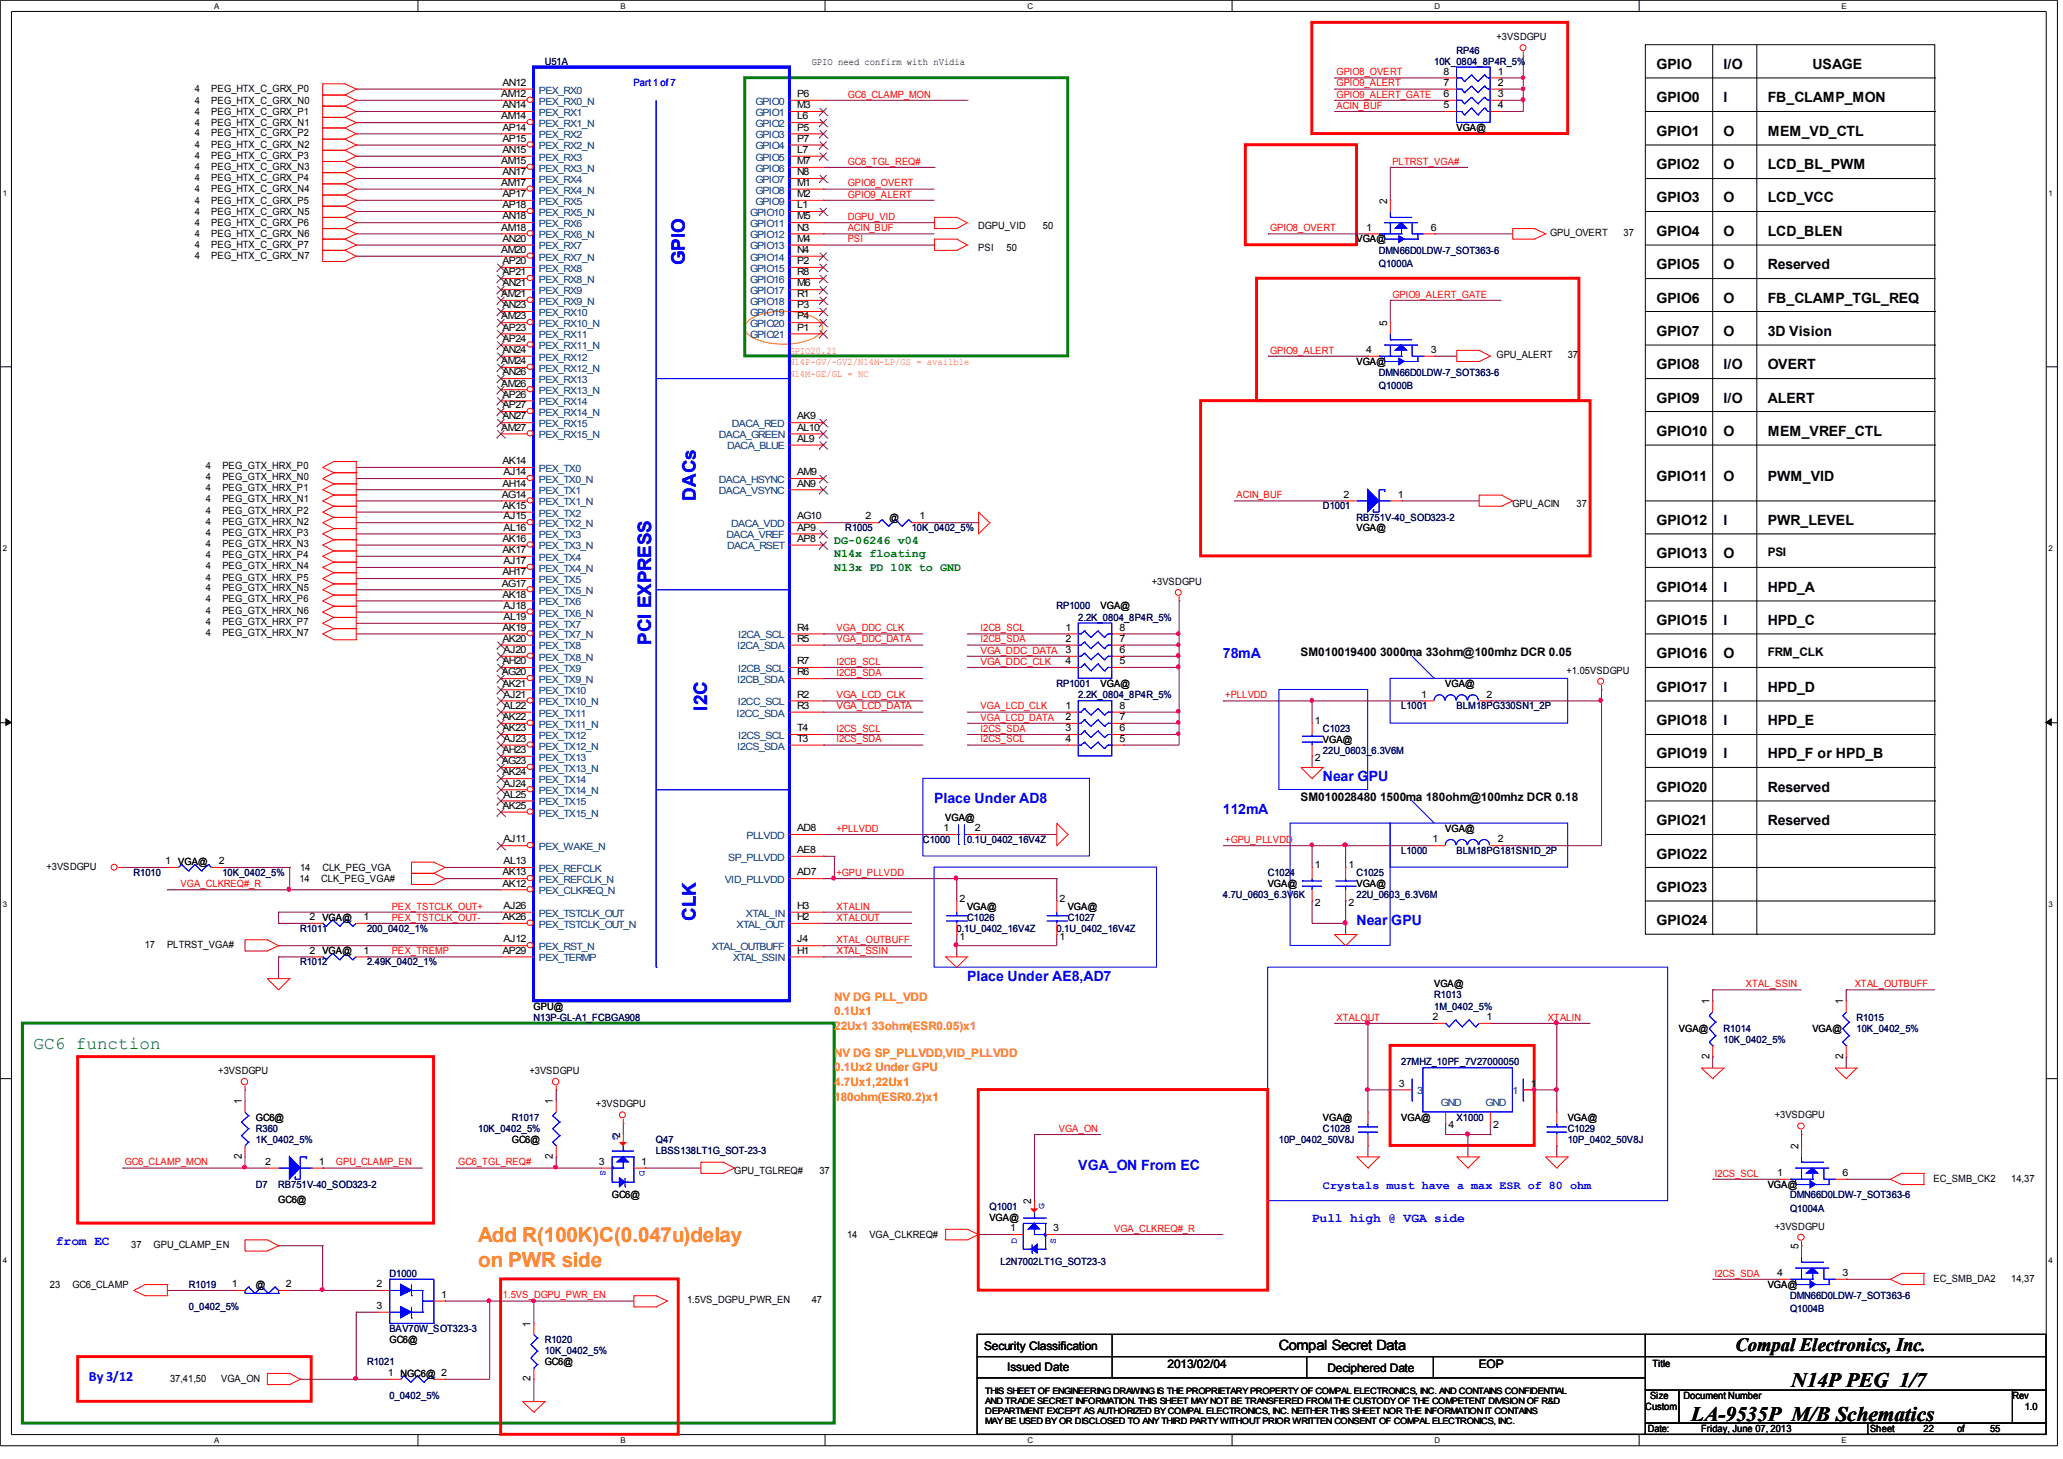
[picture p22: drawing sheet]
<svg xmlns="http://www.w3.org/2000/svg" width="297mm" height="210mm" viewBox="0 0 297 210" stroke-linecap="round" stroke-linejoin="round" font-family="sans-serif">
<defs><g id="words">
<g font-size="3" fill="#ff8000">
<text x="68.8" y="178.7">Add R(100K)C(0.047u)delay</text>
<text x="68.8" y="182.3">on PWR side</text>
</g>
<g font-size="3">
<text x="257.8" y="199.6">N14P PEG 1/7</text>
<text x="243.4" y="204.5">LA-9535P M/B Schematics</text>
</g>
<g font-size="2.7" fill="#00f">
<text x="98.5" y="38.1" transform="rotate(-90 98.5 38.1)">GPIO</text>
<text x="100.2" y="72.1" transform="rotate(-90 100.2 72.1)">DACs</text>
<text x="93.7" y="92.8" transform="rotate(-90 93.7 92.8)">PCI EXPRESS</text>
<text x="101.8" y="102.3" transform="rotate(-90 101.8 102.3)">I2C</text>
<text x="100.2" y="132.5" transform="rotate(-90 100.2 132.5)">CLK</text>
</g>
<text font-size="2.7" x="249.8" y="194.5">Compal Electronics, Inc.</text>
<text font-size="2.5" fill="#008000" x="4.8" y="151">GC6 function</text>
<g font-size="2">
<text x="238.4" y="10">GPIO</text>
<text x="248.1" y="10">I/O</text>
<text x="260.9" y="10">USAGE</text>
<text x="238.4" y="14.7">GPIO0</text>
<text x="248.1" y="14.7">I</text>
<text x="254.4" y="14.7">FB_CLAMP_MON</text>
<text x="238.4" y="19.6">GPIO1</text>
<text x="248.1" y="19.6">O</text>
<text x="254.4" y="19.6">MEM_VD_CTL</text>
<text x="238.4" y="24.4">GPIO2</text>
<text x="238.4" y="29.1">GPIO3</text>
<text x="248.1" y="24.4">O</text>
<text x="248.1" y="29.1">O</text>
<text x="254.4" y="24.4">LCD_BL_PWM</text>
<text x="254.4" y="29.1">LCD_VCC</text>
<text x="238.4" y="33.9">GPIO4</text>
<text x="248.1" y="34">O</text>
<text x="254.4" y="34">LCD_BLEN</text>
<text x="238.4" y="38.8">GPIO5</text>
<text x="248.1" y="38.8">O</text>
<text x="254.4" y="38.8">Reserved</text>
<text x="238.4" y="43.6">GPIO6</text>
<text x="248.1" y="43.6">O</text>
<text x="254.4" y="43.6">FB_CLAMP_TGL_REQ</text>
<text x="238.4" y="48.3">GPIO7</text>
<text x="238.4" y="53.2">GPIO8</text>
<text x="248.1" y="53.2">I/O</text>
<text x="248.1" y="48.3">O</text>
<text x="254.4" y="53.2">OVERT</text>
<text x="254.4" y="48.3">3D Vision</text>
<text x="238.4" y="58">GPIO9</text>
<text x="248.1" y="58">I/O</text>
<text x="254.4" y="58">ALERT</text>
<text x="238.4" y="62.7">GPIO10</text>
<text x="248.1" y="62.7">O</text>
<text x="254.4" y="62.7">MEM_VREF_CTL</text>
<text x="238.4" y="69.2">GPIO11</text>
<text x="248.1" y="69.2">O</text>
<text x="254.4" y="69.2">PWM_VID</text>
<text x="238.4" y="75.6">GPIO12</text>
<text x="248.1" y="75.6">I</text>
<text x="254.4" y="75.6">PWR_LEVEL</text>
<text x="238.4" y="80.3">GPIO13</text>
<text x="248.1" y="80.3">O</text>
<text x="238.4" y="85.2">GPIO14</text>
<text x="248.1" y="90">I</text>
<text x="248.1" y="85.2">I</text>
<text x="254.4" y="90">HPD_C</text>
<text x="254.4" y="85.2">HPD_A</text>
<text x="238.4" y="90">GPIO15</text>
<text x="238.4" y="94.7">GPIO16</text>
<text x="248.1" y="94.7">O</text>
<text x="238.4" y="99.6">GPIO17</text>
<text x="248.1" y="99.6">I</text>
<text x="254.4" y="99.6">HPD_D</text>
<text x="238.4" y="104.4">GPIO18</text>
<text x="248.1" y="104.4">I</text>
<text x="254.4" y="104.4">HPD_E</text>
<text x="238.4" y="109.1">GPIO19</text>
<text x="238.4" y="114">GPIO20</text>
<text x="248.1" y="109.1">I</text>
<text x="254.4" y="109.1">HPD_F or HPD_B</text>
<text x="254.4" y="114">Reserved</text>
<text x="238.4" y="118.8">GPIO21</text>
<text x="254.4" y="118.8">Reserved</text>
<text x="238.4" y="123.6">GPIO22</text>
<text x="238.4" y="128.4">GPIO23</text>
<text x="238.4" y="133.2">GPIO24</text>
<text x="184.1" y="194.3">Compal Secret Data</text>
</g>
<g font-size="2" fill="#00f">
<text x="176" y="94.7">78mA</text>
<text x="190.4" y="112.4">Near GPU</text>
<text x="134.4" y="115.6">Place Under AD8</text>
<text x="176" y="117.2">112mA</text>
<text x="195.2" y="133.2">Near GPU</text>
<text x="139.2" y="141.1">Place Under AE8,AD7</text>
<text x="155.2" y="168.4">VGA_ON From EC</text>
<text x="12.8" y="198.8">By 3/12</text>
</g>
<g font-size="1.9" fill="#00f">
<text x="8" y="179.2">from EC</text>
<text x="188.8" y="175.9">Pull high @ VGA side</text>
</g>
<g font-size="1.7" fill="#008000">
<text x="120.1" y="78.2">DG-06246 v04</text>
<text x="120.1" y="80.2">N14x floating</text>
<text x="120.1" y="82.1">N13x PD 10K to GND</text>
</g>
<g font-size="1.7">
<text x="254.4" y="80">PSI</text>
<text x="187.2" y="94.4">SM010019400 3000ma 33ohm@100mhz DCR 0.05</text>
<text x="254.4" y="94.4">FRM_CLK</text>
<text x="187.2" y="115.2">SM010028480 1500ma 180ohm@100mhz DCR 0.18</text>
<text x="141.6" y="194.3">Security Classification</text>
<text x="144.9" y="197.4">Issued Date</text>
<text x="168" y="196.9">2013/02/04</text>
<text x="191.1" y="197.4">Deciphered Date</text>
<text x="212.8" y="196.9">EOP</text>
</g>
<g font-size="1.7" fill="#ff8000">
<text x="120.1" y="144">NV DG PLL_VDD</text>
<text x="120.1" y="146.1">0.1Ux1</text>
<text x="120.1" y="148.3">22Ux1 33ohm(ESR0.05)x1</text>
<text x="120.1" y="152.1">NV DG SP_PLLVDD,VID_PLLVDD</text>
<text x="120.1" y="154.2">0.1Ux2 Under GPU</text>
<text x="120.1" y="156.3">4.7Ux1,22Ux1</text>
<text x="120.1" y="158.4">180ohm(ESR0.2)x1</text>
</g>
<text font-size="1.7" fill="#00f" x="190.4" y="171.1">Crystals must have a max ESR of 80 ohm</text>
<g font-size="1.5">
<text x="199.7" y="29.3" transform="rotate(-90 199.7 29.3)">2</text>
<text x="199.7" y="46.9" transform="rotate(-90 199.7 46.9)">5</text>
<text x="246.1" y="144.5" transform="rotate(-90 246.1 144.5)">1</text>
<text x="265.3" y="144.5" transform="rotate(-90 265.3 144.5)">1</text>
<text x="246.1" y="152.4" transform="rotate(-90 246.1 152.4)">2</text>
<text x="265.3" y="152.4" transform="rotate(-90 265.3 152.4)">2</text>
<text x="34.8" y="158.9" transform="rotate(-90 34.8 158.9)">1</text>
<text x="79.6" y="158.9" transform="rotate(-90 79.6 158.9)">1</text>
<text x="34.8" y="166.8" transform="rotate(-90 34.8 166.8)">2</text>
<text x="79.6" y="166.8" transform="rotate(-90 79.6 166.8)">2</text>
<text x="89.2" y="163.7" transform="rotate(-90 89.2 163.7)">2</text>
<text x="258.8" y="165.4" transform="rotate(-90 258.8 165.4)">2</text>
<text x="148.4" y="173.3" transform="rotate(-90 148.4 173.3)">2</text>
<text x="258.8" y="179.7" transform="rotate(-90 258.8 179.7)">5</text>
<text x="76.4" y="190.9" transform="rotate(-90 76.4 190.9)">1</text>
<text x="76.4" y="198.8" transform="rotate(-90 76.4 198.8)">2</text>
</g>
<g font-size="1.4">
<text x="215.4" y="5.8">+3VSDGPU</text>
<text x="116.8" y="9.3">GPIO need confirm with nVidia</text>
<text x="207.8" y="10.8">8</text>
<text x="215.6" y="10.8">1</text>
<text x="28" y="13.3">4</text>
<text x="28" y="14.9">4</text>
<text x="28" y="16.5">4</text>
<text x="30.4" y="13.3">PEG_HTX_C_GRX_P0</text>
<text x="30.4" y="14.9">PEG_HTX_C_GRX_N0</text>
<text x="30.4" y="16.5">PEG_HTX_C_GRX_P1</text>
<text x="72.1" y="14">AM12</text>
<text x="72.1" y="17.2">AM14</text>
<text x="72.3" y="12.4">AN12</text>
<text x="72.3" y="15.6">AN14</text>
<text x="114.7" y="14">P6</text>
<text x="114.7" y="15.6">M3</text>
<text x="114.7" y="17.2">L6</text>
<text x="207.8" y="12.4">7</text>
<text x="207.8" y="14">6</text>
<text x="207.8" y="15.6">5</text>
<text x="215.6" y="12.4">2</text>
<text x="215.6" y="14">3</text>
<text x="215.6" y="15.6">4</text>
<text x="28" y="18.1">4</text>
<text x="28" y="19.6">4</text>
<text x="28" y="21.3">4</text>
<text x="28" y="22.9">4</text>
<text x="30.4" y="18.1">PEG_HTX_C_GRX_N1</text>
<text x="30.4" y="19.6">PEG_HTX_C_GRX_P2</text>
<text x="30.4" y="21.3">PEG_HTX_C_GRX_N2</text>
<text x="30.4" y="22.9">PEG_HTX_C_GRX_P3</text>
<text x="72.1" y="23.6">AM15</text>
<text x="72.3" y="18.8">AP14</text>
<text x="72.3" y="20.4">AP15</text>
<text x="72.3" y="22">AN15</text>
<text x="114.7" y="18.8">P5</text>
<text x="114.7" y="20.4">P7</text>
<text x="114.7" y="22">L7</text>
<text x="114.7" y="23.6">M7</text>
<text x="209.6" y="18.9">VGA@</text>
<text x="28" y="24.5">4</text>
<text x="28" y="26.1">4</text>
<text x="28" y="29.3">4</text>
<text x="28" y="27.7">4</text>
<text x="30.4" y="24.5">PEG_HTX_C_GRX_N3</text>
<text x="30.4" y="26.1">PEG_HTX_C_GRX_P4</text>
<text x="30.4" y="29.3">PEG_HTX_C_GRX_P5</text>
<text x="30.4" y="27.7">PEG_HTX_C_GRX_N4</text>
<text x="72.1" y="26.8">AM17</text>
<text x="72.3" y="25.2">AN17</text>
<text x="72.3" y="28.4">AP17</text>
<text x="72.3" y="30">AP18</text>
<text x="114.7" y="25.2">N8</text>
<text x="114.7" y="26.8">M1</text>
<text x="114.7" y="28.4">M2</text>
<text x="114.7" y="30">L1</text>
<text x="28" y="35.6">4</text>
<text x="28" y="34.1">4</text>
<text x="28" y="32.5">4</text>
<text x="28" y="30.9">4</text>
<text x="30.4" y="35.6">PEG_HTX_C_GRX_P7</text>
<text x="30.4" y="34.1">PEG_HTX_C_GRX_N6</text>
<text x="30.4" y="32.5">PEG_HTX_C_GRX_P6</text>
<text x="30.4" y="30.9">PEG_HTX_C_GRX_N5</text>
<text x="72.1" y="33.2">AM18</text>
<text x="72.3" y="31.6">AN18</text>
<text x="72.3" y="34.8">AN20</text>
<text x="114.7" y="31.6">M5</text>
<text x="114.7" y="33.2">N3</text>
<text x="114.7" y="34.8">M4</text>
<text x="140.8" y="32.9">DGPU_VID</text>
<text x="150.1" y="32.9">50</text>
<text x="195.2" y="34.9">VGA@</text>
<text x="196.6" y="33.2">1</text>
<text x="205.9" y="33.2">6</text>
<text x="223.1" y="34">GPU_OVERT</text>
<text x="233.7" y="34">37</text>
<text x="28" y="37.3">4</text>
<text x="30.4" y="37.3">PEG_HTX_C_GRX_N7</text>
<text x="72.1" y="36.4">AM20</text>
<text x="72.3" y="38">AP20</text>
<text x="72.3" y="39.6">AP21</text>
<text x="72.3" y="41.2">AN21</text>
<text x="114.7" y="36.4">N4</text>
<text x="114.7" y="38">P2</text>
<text x="114.7" y="39.6">R8</text>
<text x="114.7" y="41.2">M6</text>
<text x="140.8" y="36.2">PSI</text>
<text x="144.9" y="36.2">50</text>
<text x="72.1" y="42.8">AM21</text>
<text x="72.1" y="46">AM23</text>
<text x="72.3" y="44.4">AN23</text>
<text x="72.3" y="47.6">AP23</text>
<text x="114.7" y="42.8">R1</text>
<text x="114.7" y="44.4">P3</text>
<text x="114.7" y="46">P4</text>
<text x="114.7" y="47.6">P1</text>
<text x="72.1" y="52.4">AM24</text>
<text x="72.3" y="49.2">AP24</text>
<text x="72.3" y="50.8">AN24</text>
<text x="195.2" y="52.5">VGA@</text>
<text x="196.6" y="50.8">4</text>
<text x="205.9" y="50.8">3</text>
<text x="215.4" y="51.6">GPU_ALERT</text>
<text x="225.6" y="51.6">37</text>
<text x="72.1" y="55.6">AM26</text>
<text x="72.3" y="54">AN26</text>
<text x="72.3" y="57.2">AP26</text>
<text x="72.3" y="58.8">AP27</text>
<text x="72.1" y="62">AM27</text>
<text x="72.3" y="60.4">AN27</text>
<text x="114.7" y="62">AL10</text>
<text x="114.7" y="63.6">AL9</text>
<text x="114.7" y="60.4">AK9</text>
<text x="29.6" y="67.6">4</text>
<text x="29.6" y="69.1">4</text>
<text x="29.6" y="70.7">4</text>
<text x="32" y="67.6">PEG_GTX_HRX_P0</text>
<text x="32" y="69.1">PEG_GTX_HRX_N0</text>
<text x="32" y="70.7">PEG_GTX_HRX_P1</text>
<text x="72.2" y="71.6">AG14</text>
<text x="72.3" y="66.8">AK14</text>
<text x="72.3" y="70">AH14</text>
<text x="72.5" y="68.4">AJ14</text>
<text x="114.7" y="68.4">AM9</text>
<text x="114.7" y="70">AN9</text>
<text x="193.4" y="71.6">2</text>
<text x="201.2" y="71.6">1</text>
<text x="29.6" y="72.3">4</text>
<text x="29.6" y="73.9">4</text>
<text x="29.6" y="75.5">4</text>
<text x="29.6" y="77.1">4</text>
<text x="32" y="72.3">PEG_GTX_HRX_N1</text>
<text x="32" y="73.9">PEG_GTX_HRX_P2</text>
<text x="32" y="75.5">PEG_GTX_HRX_N2</text>
<text x="32" y="77.1">PEG_GTX_HRX_P3</text>
<text x="72.3" y="73.2">AK15</text>
<text x="72.3" y="78">AK16</text>
<text x="72.5" y="74.8">AJ15</text>
<text x="72.5" y="76.4">AL16</text>
<text x="114.7" y="74.8">AG10</text>
<text x="114.7" y="76.4">AP9</text>
<text x="114.7" y="78">AP8</text>
<text x="124.6" y="74.8">2</text>
<text x="128" y="74.9">@</text>
<text x="132.3" y="74.8">1</text>
<text x="195.2" y="76.5">VGA@</text>
<text x="217.7" y="73">GPU_ACIN</text>
<text x="226.9" y="73">37</text>
<text x="29.6" y="78.7">4</text>
<text x="29.6" y="83.6">4</text>
<text x="29.6" y="82">4</text>
<text x="29.6" y="80.3">4</text>
<text x="32" y="78.7">PEG_GTX_HRX_N3</text>
<text x="32" y="83.6">PEG_GTX_HRX_P5</text>
<text x="32" y="82">PEG_GTX_HRX_N4</text>
<text x="32" y="80.3">PEG_GTX_HRX_P4</text>
<text x="72.3" y="79.6">AK17</text>
<text x="72.3" y="82.8">AH17</text>
<text x="72.5" y="81.2">AJ17</text>
<text x="29.6" y="85.1">4</text>
<text x="29.6" y="89.9">4</text>
<text x="29.6" y="88.3">4</text>
<text x="29.6" y="86.7">4</text>
<text x="32" y="85.1">PEG_GTX_HRX_N5</text>
<text x="32" y="89.9">PEG_GTX_HRX_P7</text>
<text x="32" y="88.3">PEG_GTX_HRX_N6</text>
<text x="32" y="86.7">PEG_GTX_HRX_P6</text>
<text x="72.2" y="84.4">AG17</text>
<text x="72.3" y="86">AK18</text>
<text x="72.5" y="87.6">AJ18</text>
<text x="72.5" y="89.2">AL19</text>
<text x="158.4" y="87.7">VGA@</text>
<text x="165.8" y="84.2">+3VSDGPU</text>
<text x="29.6" y="91.5">4</text>
<text x="32" y="91.5">PEG_GTX_HRX_N7</text>
<text x="72.3" y="90.8">AK19</text>
<text x="72.3" y="92.4">AK20</text>
<text x="72.3" y="95.6">AH20</text>
<text x="72.5" y="94">AJ20</text>
<text x="114.7" y="92.4">R5</text>
<text x="114.7" y="95.6">R7</text>
<text x="114.7" y="90.8">R4</text>
<text x="153.3" y="90.8">1</text>
<text x="153.3" y="92.4">2</text>
<text x="153.3" y="94">3</text>
<text x="153.3" y="95.6">4</text>
<text x="161.1" y="90.8">8</text>
<text x="161.1" y="92.4">7</text>
<text x="161.1" y="94">6</text>
<text x="161.1" y="95.6">5</text>
<text x="72.2" y="97.2">AG20</text>
<text x="72.3" y="98.8">AK21</text>
<text x="72.5" y="100.4">AJ21</text>
<text x="114.7" y="100.4">R2</text>
<text x="114.7" y="97.2">R6</text>
<text x="158.4" y="98.9">VGA@</text>
<text x="204.6" y="100.4">1</text>
<text x="208" y="98.9">VGA@</text>
<text x="214" y="100.4">2</text>
<text x="225.5" y="96.9">+1.05VSDGPU</text>
<text x="72.3" y="103.6">AK22</text>
<text x="72.3" y="105.2">AK23</text>
<text x="72.5" y="102">AL22</text>
<text x="72.5" y="106.8">AJ23</text>
<text x="114.7" y="106.8">T3</text>
<text x="114.7" y="102">R3</text>
<text x="114.7" y="105.2">T4</text>
<text x="153.3" y="102">1</text>
<text x="153.3" y="103.6">2</text>
<text x="153.3" y="105.2">3</text>
<text x="153.3" y="106.8">4</text>
<text x="161.1" y="102">8</text>
<text x="161.1" y="103.6">7</text>
<text x="161.1" y="105.2">6</text>
<text x="161.1" y="106.8">5</text>
<text x="189.2" y="104.2">1</text>
<text x="190.4" y="106.9">VGA@</text>
<text x="72.2" y="110">AG23</text>
<text x="72.3" y="108.4">AH23</text>
<text x="72.3" y="111.6">AK24</text>
<text x="72.5" y="113.2">AJ24</text>
<text x="189.2" y="109.6">2</text>
<text x="72.3" y="116.4">AK25</text>
<text x="72.5" y="114.8">AL25</text>
<text x="114.7" y="119.6">AD8</text>
<text x="135.8" y="119.6">1</text>
<text x="136.1" y="118.1">VGA@</text>
<text x="140.3" y="119.6">2</text>
<text x="208" y="119.7">VGA@</text>
<text x="6.7" y="125.1">+3VSDGPU</text>
<text x="23.8" y="124.4">1</text>
<text x="25.7" y="124.5">VGA@</text>
<text x="31.5" y="124.4">2</text>
<text x="43.2" y="125.3">14</text>
<text x="46.4" y="125.3">CLK_PEG_VGA</text>
<text x="72.3" y="126">AK13</text>
<text x="72.5" y="124.4">AL13</text>
<text x="72.5" y="121.2">AJ11</text>
<text x="114.7" y="122.8">AE8</text>
<text x="114.7" y="126">AD7</text>
<text x="189.2" y="125">1</text>
<text x="194.1" y="125">1</text>
<text x="206.2" y="121.2">1</text>
<text x="215.6" y="121.2">2</text>
<text x="43.1" y="126.9">14</text>
<text x="46.2" y="126.9">CLK_PEG_VGA#</text>
<text x="72.3" y="127.6">AK12</text>
<text x="72.5" y="130.8">AJ26</text>
<text x="114.7" y="130.8">H3</text>
<text x="138.1" y="129.8">2</text>
<text x="139.2" y="130.9">VGA@</text>
<text x="152.5" y="129.8">2</text>
<text x="153.7" y="130.9">VGA@</text>
<text x="182.5" y="127.7">VGA@</text>
<text x="189.2" y="130.4">2</text>
<text x="194.1" y="130.4">2</text>
<text x="195.2" y="127.7">VGA@</text>
<text x="20.8" y="136.5">17</text>
<text x="24" y="136.5">PLTRST_VGA#</text>
<text x="44.5" y="137.2">2 VGA@</text>
<text x="44.5" y="132.4">2 VGA@</text>
<text x="52.3" y="137.2">1</text>
<text x="52.3" y="132.4">1</text>
<text x="72.3" y="132.4">AK26</text>
<text x="72.3" y="137.2">AP29</text>
<text x="72.5" y="135.6">AJ12</text>
<text x="114.7" y="137.2">H1</text>
<text x="114.7" y="135.6">J4</text>
<text x="114.7" y="132.4">H2</text>
<text x="138.1" y="135.2">1</text>
<text x="152.5" y="135.2">1</text>
<text x="206.4" y="142.1">VGA@</text>
<text x="76.8" y="145.3">GPU@</text>
<text x="206.2" y="146.8">2</text>
<text x="214" y="146.8">1</text>
<text x="241.6" y="148.5">VGA@</text>
<text x="260.9" y="148.5">VGA@</text>
<text x="31.4" y="154.6">+3VSDGPU</text>
<text x="76.2" y="154.6">+3VSDGPU</text>
<text x="36.8" y="161.3">GC6@</text>
<text x="85.8" y="159.3">+3VSDGPU</text>
<text x="190.4" y="161.3">VGA@</text>
<text x="201.3" y="156.4">3</text>
<text x="201.7" y="161.3">VGA@</text>
<text x="220.3" y="156.4">1</text>
<text x="225.6" y="161.3">VGA@</text>
<text x="255.4" y="161">+3VSDGPU</text>
<text x="38.2" y="167.6">2</text>
<text x="45.9" y="167.6">1</text>
<text x="73.7" y="164.5">GC6@</text>
<text x="86.2" y="167.6">3</text>
<text x="92.3" y="167.6">1</text>
<text x="208.5" y="162.4">4</text>
<text x="214.9" y="162.4">2</text>
<text x="40" y="173.1">GC6@</text>
<text x="88.1" y="172.5">GC6@</text>
<text x="105.7" y="169">GPU_TGLREQ#</text>
<text x="117.9" y="169">37</text>
<text x="254.4" y="170.9">VGA@</text>
<text x="255.8" y="169.2">1</text>
<text x="265.2" y="169.2">6</text>
<text x="278.3" y="170.1">EC_SMB_CK2</text>
<text x="289.5" y="170.1">14,37</text>
<text x="18.9" y="179.7">37</text>
<text x="22.1" y="179.7">GPU_CLAMP_EN</text>
<text x="121.9" y="178.1">14</text>
<text x="125.1" y="178.1">VGA_CLKREQ#</text>
<text x="142.4" y="175.7">VGA@</text>
<text x="145.4" y="177.2">1</text>
<text x="151.6" y="177.2">3</text>
<text x="255.4" y="177">+3VSDGPU</text>
<text x="7.2" y="185.3">23</text>
<text x="10.4" y="185.3">GC6_CLAMP</text>
<text x="33.4" y="185.3">1</text>
<text x="36.8" y="185.3">@</text>
<text x="41.1" y="185.3">2</text>
<text x="54.2" y="185.3">2</text>
<text x="254.4" y="185.3">VGA@</text>
<text x="255.8" y="183.6">4</text>
<text x="265.2" y="183.6">3</text>
<text x="278.3" y="184.5">EC_SMB_DA2</text>
<text x="289.5" y="184.5">14,37</text>
<text x="54.2" y="188.4">3</text>
<text x="63.5" y="186.8">1</text>
<text x="98.9" y="187.5">1.5VS_DGPU_PWR_EN</text>
<text x="116.8" y="187.5">47</text>
<text x="56" y="193.3">GC6@</text>
<text x="78.4" y="196.5">GC6@</text>
<text x="237.8" y="196.7">Title</text>
<text x="24.5" y="198.9">37,41,50</text>
<text x="31.8" y="198.9">VGA_ON</text>
<text x="55.8" y="198">1 NGC6@ 2</text>
<text x="236.8" y="202.9">Custom</text>
<text x="237.5" y="201.3">Size</text>
<text x="242.3" y="201.3">Document Number</text>
<text x="289.6" y="201.3">Rev</text>
<text x="291.4" y="202.9">1.0</text>
<text x="237.2" y="206.1">Date:</text>
<text x="244.9" y="206.1">Friday, June 07, 2013</text>
<text x="269.2" y="206.1">Sheet</text>
<text x="276.9" y="206.1">22</text>
<text x="281.7" y="206.1">of</text>
<text x="286.4" y="206.1">55</text>
</g>
<g font-size="1.4" fill="#000080">
<text x="78.4" y="9.3">U51A</text>
<text x="206.4" y="9.3">10K_0804_8P4R_5%</text>
<text x="209.6" y="7.7">RP46</text>
<text x="198.5" y="38.4">Q1000A</text>
<text x="198.5" y="36.5">DMN66D0LDW-7_SOT363-6</text>
<text x="198.5" y="56">Q1000B</text>
<text x="198.5" y="54.1">DMN66D0LDW-7_SOT363-6</text>
<text x="121.7" y="76.5">R1005</text>
<text x="131.2" y="76.5">10K_0402_5%</text>
<text x="190.4" y="73.3">D1001</text>
<text x="195.2" y="74.9">RB751V-40_SOD323-2</text>
<text x="152.1" y="87.7">RP1000</text>
<text x="155.2" y="89.3">2.2K_0804_8P4R_5%</text>
<text x="152.1" y="98.9">RP1001</text>
<text x="155.2" y="100.5">2.2K_0804_8P4R_5%</text>
<text x="190.4" y="105.3">C1023</text>
<text x="201.7" y="102.1">L1001</text>
<text x="209.6" y="102.1">BLM18PG330SN1_2P</text>
<text x="190.4" y="108.5">22U_0603_6.3V6M</text>
<text x="132.8" y="121.3">C1000</text>
<text x="139.2" y="121.3">0.1U_0402_16V4Z</text>
<text x="201.7" y="122.9">L1000</text>
<text x="209.6" y="122.9">BLM18PG181SN1D_2P</text>
<text x="19.2" y="126.1">R1010</text>
<text x="32" y="126.1">10K_0402_5%</text>
<text x="176" y="129.3">4.7U_0603_6.3V6K</text>
<text x="182.5" y="126.1">C1024</text>
<text x="195.2" y="126.1">C1025</text>
<text x="195.2" y="129.3">22U_0603_6.3V6M</text>
<text x="43.2" y="134.1">R1011</text>
<text x="52.8" y="134.1">200_0402_1%</text>
<text x="137.7" y="134.1">0.1U_0402_16V4Z</text>
<text x="139.2" y="132.5">C1026</text>
<text x="152.1" y="134.1">0.1U_0402_16V4Z</text>
<text x="153.7" y="132.5">C1027</text>
<text x="43.2" y="138.9">R1012</text>
<text x="52.8" y="138.9">2.49K_0402_1%</text>
<text x="206.4" y="143.7">R1013</text>
<text x="76.8" y="146.9">N13P-GL-A1_FCBGA908</text>
<text x="206.4" y="145.3">1M_0402_5%</text>
<text x="248.1" y="148.5">R1014</text>
<text x="267.2" y="146.9">R1015</text>
<text x="267.2" y="148.5">10K_0402_5%</text>
<text x="201.7" y="153.3">27MHZ_10PF_7V27000050</text>
<text x="248.1" y="150.1">10K_0402_5%</text>
<text x="73.7" y="161.3">R1017</text>
<text x="209.6" y="161.3">X1000</text>
<text x="36.8" y="162.9">R360</text>
<text x="36.8" y="164.5">1K_0402_5%</text>
<text x="68.8" y="162.9">10K_0402_5%</text>
<text x="94.4" y="164.5">Q47</text>
<text x="94.4" y="166.1">LBSS138LT1G_SOT-23-3</text>
<text x="184.1" y="164.5">10P_0402_50V8J</text>
<text x="190.4" y="162.9">C1028</text>
<text x="225.6" y="162.9">C1029</text>
<text x="225.6" y="164.5">10P_0402_50V8J</text>
<text x="36.8" y="170.9">D7</text>
<text x="40" y="170.9">RB751V-40_SOD323-2</text>
<text x="257.6" y="172.5">DMN66D0LDW-7_SOT363-6</text>
<text x="142.4" y="174.1">Q1001</text>
<text x="257.6" y="174.4">Q1004A</text>
<text x="27.2" y="185.3">R1019</text>
<text x="56" y="183.7">D1000</text>
<text x="144" y="182.1">L2N7002LT1G_SOT23-3</text>
<text x="27.2" y="188.5">0_0402_5%</text>
<text x="56" y="191.7">BAV70W_SOT323-3</text>
<text x="257.6" y="188.8">Q1004B</text>
<text x="257.6" y="186.9">DMN66D0LDW-7_SOT363-6</text>
<text x="52.8" y="196.5">R1021</text>
<text x="78.4" y="193.3">R1020</text>
<text x="78.4" y="194.9">10K_0402_5%</text>
<text x="56" y="201.3">0_0402_5%</text>
</g>
<g font-size="1.4" fill="#f00">
<text x="192.4" y="10.8">GPIO8_OVERT</text>
<text x="122" y="14.1">GC6_CLAMP_MON</text>
<text x="192.4" y="12.4">GPIO9_ALERT</text>
<text x="192.4" y="14.1">GPIO9_ALERT_GATE</text>
<text x="192.4" y="15.7">ACIN_BUF</text>
<text x="122" y="23.7">GC6_TGL_REQ#</text>
<text x="200.4" y="23.7">PLTRST_VGA#</text>
<text x="122" y="26.8">GPIO8_OVERT</text>
<text x="122" y="28.4">GPIO9_ALERT</text>
<text x="122" y="34.9">PSI</text>
<text x="122" y="31.7">DGPU_VID</text>
<text x="122" y="33.3">ACIN_BUF</text>
<text x="182.8" y="33.3">GPIO8_OVERT</text>
<text x="200.4" y="42.8">GPIO9_ALERT_GATE</text>
<text x="182.8" y="50.9">GPIO9_ALERT</text>
<text x="178" y="71.7">ACIN_BUF</text>
<text x="120.4" y="95.7">I2CB_SCL</text>
<text x="120.4" y="90.8">VGA_DDC_CLK</text>
<text x="120.4" y="92.5">VGA_DDC_DATA</text>
<text x="141.1" y="90.8">I2CB_SCL</text>
<text x="141.1" y="92.5">I2CB_SDA</text>
<text x="141.1" y="94.1">VGA_DDC_DATA</text>
<text x="141.1" y="95.7">VGA_DDC_CLK</text>
<text x="120.4" y="100.5">VGA_LCD_CLK</text>
<text x="120.4" y="97.3">I2CB_SDA</text>
<text x="176.4" y="100.5">+PLLVDD</text>
<text x="120.4" y="102.1">VGA_LCD_DATA</text>
<text x="120.4" y="106.8">I2CS_SDA</text>
<text x="120.4" y="105.3">I2CS_SCL</text>
<text x="141.1" y="106.8">I2CS_SCL</text>
<text x="141.1" y="105.3">I2CS_SDA</text>
<text x="141.1" y="103.7">VGA_LCD_DATA</text>
<text x="141.1" y="102.1">VGA_LCD_CLK</text>
<text x="120.4" y="119.7">+PLLVDD</text>
<text x="176.4" y="121.3">+GPU_PLLVDD</text>
<text x="26" y="127.7">VGA_CLKREQ#_R</text>
<text x="56.4" y="130.9">PEX_TSTCLK_OUT+</text>
<text x="120.4" y="130.9">XTALIN</text>
<text x="120.4" y="126.1">+GPU_PLLVDD</text>
<text x="56.4" y="132.5">PEX_TSTCLK_OUT-</text>
<text x="56.4" y="137.3">PEX_TREMP</text>
<text x="120.4" y="137.3">XTAL_SSIN</text>
<text x="120.4" y="135.7">XTAL_OUTBUFF</text>
<text x="120.4" y="132.5">XTALOUT</text>
<text x="251.3" y="142.1">XTAL_SSIN</text>
<text x="267" y="142.1">XTAL_OUTBUFF</text>
<text x="192.4" y="146.9">XTALOUT</text>
<text x="222.8" y="146.9">XTALIN</text>
<text x="17.9" y="167.7">GC6_CLAMP_MON</text>
<text x="48.3" y="167.7">GPU_CLAMP_EN</text>
<text x="66" y="167.7">GC6_TGL_REQ#</text>
<text x="152.4" y="162.9">VGA_ON</text>
<text x="246.8" y="169.3">I2CS_SCL</text>
<text x="160.4" y="177.3">VGA_CLKREQ#_R</text>
<text x="246.8" y="183.7">I2CS_SDA</text>
<text x="72.4" y="186.9">1.5VS_DGPU_PWR_EN</text>
</g>
<g font-size="1.4" fill="#004080">
<text x="77.6" y="13.5">PEX_RX0</text>
<text x="77.6" y="15.1">PEX_RX0_N</text>
<text x="77.6" y="16.7">PEX_RX1</text>
<text x="108.7" y="15.1">GPIO0</text>
<text x="108.7" y="16.7">GPIO1</text>
<text x="77.6" y="18.3">PEX_RX1_N</text>
<text x="77.6" y="19.9">PEX_RX2</text>
<text x="77.6" y="21.5">PEX_RX2_N</text>
<text x="77.6" y="23.1">PEX_RX3</text>
<text x="108.7" y="18.3">GPIO2</text>
<text x="108.7" y="19.9">GPIO3</text>
<text x="108.7" y="21.5">GPIO4</text>
<text x="108.7" y="23.1">GPIO5</text>
<text x="77.6" y="24.7">PEX_RX3_N</text>
<text x="77.6" y="26.3">PEX_RX4</text>
<text x="77.6" y="27.9">PEX_RX4_N</text>
<text x="77.6" y="29.5">PEX_RX5</text>
<text x="108.7" y="24.7">GPIO6</text>
<text x="108.7" y="26.3">GPIO7</text>
<text x="108.7" y="27.9">GPIO8</text>
<text x="108.7" y="29.5">GPIO9</text>
<text x="77.6" y="31.1">PEX_RX5_N</text>
<text x="77.6" y="32.7">PEX_RX6</text>
<text x="77.6" y="34.3">PEX_RX6_N</text>
<text x="77.6" y="35.9">PEX_RX7</text>
<text x="108" y="31.1">GPIO10</text>
<text x="108" y="32.7">GPIO11</text>
<text x="108" y="34.3">GPIO12</text>
<text x="108" y="35.9">GPIO13</text>
<text x="77.6" y="37.5">PEX_RX7_N</text>
<text x="77.6" y="39.1">PEX_RX8</text>
<text x="77.6" y="40.7">PEX_RX8_N</text>
<text x="108" y="37.5">GPIO14</text>
<text x="108" y="39.1">GPIO15</text>
<text x="108" y="40.7">GPIO16</text>
<text x="77.6" y="42.3">PEX_RX9</text>
<text x="77.6" y="43.9">PEX_RX9_N</text>
<text x="77.6" y="45.5">PEX_RX10</text>
<text x="77.6" y="47.1">PEX_RX10_N</text>
<text x="108" y="42.3">GPIO17</text>
<text x="108" y="43.9">GPIO18</text>
<text x="108" y="45.5">GPIO19</text>
<text x="108" y="47.1">GPIO20</text>
<text x="77.6" y="48.7">PEX_RX11</text>
<text x="77.6" y="50.3">PEX_RX11_N</text>
<text x="77.6" y="51.9">PEX_RX12</text>
<text x="77.6" y="53.5">PEX_RX12_N</text>
<text x="108" y="48.7">GPIO21</text>
<text x="77.6" y="55.1">PEX_RX13</text>
<text x="77.6" y="56.7">PEX_RX13_N</text>
<text x="77.6" y="58.3">PEX_RX14</text>
<text x="77.6" y="59.9">PEX_RX14_N</text>
<text x="77.6" y="61.5">PEX_RX15</text>
<text x="77.6" y="63.1">PEX_RX15_N</text>
<text x="103.5" y="63.1">DACA_GREEN</text>
<text x="104.7" y="64.7">DACA_BLUE</text>
<text x="105.3" y="61.5">DACA_RED</text>
<text x="77.6" y="67.9">PEX_TX0</text>
<text x="77.6" y="69.5">PEX_TX0_N</text>
<text x="77.6" y="71.1">PEX_TX1</text>
<text x="103.5" y="69.5">DACA_HSYNC</text>
<text x="103.5" y="71.1">DACA_VSYNC</text>
<text x="77.6" y="72.7">PEX_TX1_N</text>
<text x="77.6" y="74.3">PEX_TX2</text>
<text x="77.6" y="75.9">PEX_TX2_N</text>
<text x="77.6" y="77.5">PEX_TX3</text>
<text x="104.6" y="77.5">DACA_VREF</text>
<text x="105.2" y="75.9">DACA_VDD</text>
<text x="77.6" y="79.1">PEX_TX3_N</text>
<text x="77.6" y="80.7">PEX_TX4</text>
<text x="77.6" y="82.3">PEX_TX4_N</text>
<text x="77.6" y="83.9">PEX_TX5</text>
<text x="104.7" y="79.1">DACA_RSET</text>
<text x="77.6" y="85.5">PEX_TX5_N</text>
<text x="77.6" y="87.1">PEX_TX6</text>
<text x="77.6" y="88.7">PEX_TX6_N</text>
<text x="77.6" y="90.3">PEX_TX7</text>
<text x="77.6" y="91.9">PEX_TX7_N</text>
<text x="77.6" y="93.5">PEX_TX8</text>
<text x="77.6" y="95.1">PEX_TX8_N</text>
<text x="106.1" y="93.5">I2CA_SDA</text>
<text x="106.3" y="91.9">I2CA_SCL</text>
<text x="77.6" y="96.7">PEX_TX9</text>
<text x="77.6" y="98.3">PEX_TX9_N</text>
<text x="77.6" y="99.9">PEX_TX10</text>
<text x="77.6" y="101.5">PEX_TX10_N</text>
<text x="106.1" y="98.3">I2CB_SDA</text>
<text x="106.2" y="101.5">I2CC_SCL</text>
<text x="106.3" y="96.7">I2CB_SCL</text>
<text x="77.6" y="103.1">PEX_TX11</text>
<text x="77.6" y="104.7">PEX_TX11_N</text>
<text x="77.6" y="106.3">PEX_TX12</text>
<text x="77.6" y="107.9">PEX_TX12_N</text>
<text x="106" y="103.1">I2CC_SDA</text>
<text x="106.1" y="107.9">I2CS_SDA</text>
<text x="106.3" y="106.3">I2CS_SCL</text>
<text x="77.6" y="109.5">PEX_TX13</text>
<text x="77.6" y="111.1">PEX_TX13_N</text>
<text x="77.6" y="112.7">PEX_TX14</text>
<text x="77.6" y="114.3">PEX_TX14_N</text>
<text x="77.6" y="115.9">PEX_TX15</text>
<text x="77.6" y="117.5">PEX_TX15_N</text>
<text x="77.6" y="125.5">PEX_REFCLK</text>
<text x="77.6" y="122.3">PEX_WAKE_N</text>
<text x="104.8" y="123.9">SP_PLLVDD</text>
<text x="107.4" y="120.7">PLLVDD</text>
<text x="77.6" y="127.1">PEX_REFCLK_N</text>
<text x="77.6" y="131.9">PEX_TSTCLK_OUT</text>
<text x="77.6" y="128.7">PEX_CLKREQ_N</text>
<text x="104.3" y="127.1">VID_PLLVDD</text>
<text x="107.4" y="131.9">XTAL_IN</text>
<text x="77.6" y="136.7">PEX_RST_N</text>
<text x="77.6" y="133.5">PEX_TSTCLK_OUT_N</text>
<text x="102.5" y="136.7">XTAL_OUTBUFF</text>
<text x="106" y="133.5">XTAL_OUT</text>
<text x="77.6" y="138.3">PEX_TERMP</text>
<text x="105.5" y="138.3">XTAL_SSIN</text>
<text x="204" y="157.5">3</text>
<text x="207.4" y="159.2">GND</text>
<text x="213.8" y="159.2">GND</text>
<text x="217.7" y="157.5">1</text>
</g>
<text font-size="1.4" fill="#00f" x="91.2" y="12.4">Part 1 of 7</text>
<g font-size="1.4" fill="#ff8000">
<text x="113.6" y="50.9">GPIO20,21</text>
<text x="113.6" y="52.6">N14P-GV/-GV2/N14M-LP/GS = availble</text>
<text x="113.6" y="54.3">N14M-GE/GL = NC</text>
</g>
<g font-size="1.3" fill="#00f">
<text x="88.2" y="163.2" transform="rotate(90 88.2 163.2)">G</text>
<text x="86.4" y="168.3" transform="rotate(90 86.4 168.3)">S</text>
<text x="92" y="168.3" transform="rotate(90 92 168.3)">D</text>
<text x="150.3" y="174" transform="rotate(-90 150.3 174)">G</text>
<text x="146.4" y="179.1" transform="rotate(-90 146.4 179.1)">D</text>
<text x="152" y="179.1" transform="rotate(-90 152 179.1)">S</text>
</g>
<g font-size="1.3">
<text x="141.8" y="200.6">THIS SHEET OF ENGINEERING DRAWING IS THE PROPRIETARY PROPERTY OF COMPAL ELECTRONICS, INC. AND CONTAINS CONFIDENTIAL</text>
<text x="141.8" y="202">AND TRADE SECRET INFORMATION. THIS SHEET MAY NOT BE TRANSFERED FROM THE CUSTODY OF THE COMPETENT DIVISION OF R&amp;D</text>
<text x="141.8" y="203.5">DEPARTMENT EXCEPT AS AUTHORIZED BY COMPAL ELECTRONICS, INC. NEITHER THIS SHEET NOR THE INFORMATION IT CONTAINS</text>
<text x="141.8" y="204.9">MAY BE USED BY OR DISCLOSED TO ANY THIRD PARTY WITHOUT PRIOR WRITTEN CONSENT OF COMPAL ELECTRONICS, INC.</text>
</g>
<g font-size="1.1">
<text x="30.8" y="1.3">A</text>
<text x="89.3" y="1.3">B</text>
<text x="147.9" y="1.3">C</text>
<text x="206.5" y="1.3">D</text>
<text x="265.1" y="1.3">E</text>
<text x=".4" y="28.2">1</text>
<text x="294.9" y="28.2">1</text>
<text x=".4" y="79.3">2</text>
<text x="294.9" y="79.3">2</text>
<text x=".4" y="130.6">3</text>
<text x="294.9" y="130.6">3</text>
<text x=".4" y="181.8">4</text>
<text x="294.9" y="181.8">4</text>
<text x="30.8" y="207.7">A</text>
<text x="89.3" y="207.7">B</text>
<text x="147.9" y="207.7">C</text>
<text x="206.5" y="207.7">D</text>
<text x="265.1" y="207.7">E</text>
</g>
</g></defs>
<path d="M0 0h296.1v208.1h-296.1zM1.7 1.7h292.8v204.8h-292.8z" fill="none" stroke="#000" stroke-width=".14"/>
<g fill="#fff">
<path d="M30.8 .3h.6v1.2h-.6z"/>
<path d="M30.8 206.7h.6v1.2h-.6z"/>
</g>
<path d="M60.2 0v1.7M60.2 206.5v1.6" fill="none" stroke="#000" stroke-width=".14"/>
<g fill="#fff">
<path d="M89.3 .3h.7v1.2h-.7z"/>
<path d="M89.3 206.7h.7v1.2h-.7z"/>
</g>
<path d="M118.7 0v1.7M118.7 206.5v1.6" fill="none" stroke="#000" stroke-width=".14"/>
<g fill="#fff">
<path d="M147.9 .3h.8v1.2h-.8z"/>
<path d="M147.9 206.7h.8v1.2h-.8z"/>
</g>
<path d="M177.3 0v1.7M177.3 206.5v1.6" fill="none" stroke="#000" stroke-width=".14"/>
<g fill="#fff">
<path d="M206.5 .3h.8v1.2h-.8z"/>
<path d="M206.5 206.7h.8v1.2h-.8z"/>
</g>
<path d="M235.9 0v1.7M235.9 206.5v1.6" fill="none" stroke="#000" stroke-width=".14"/>
<g fill="#fff">
<path d="M265.1 .3h.7v1.2h-.7z"/>
<path d="M265.1 206.7h.7v1.2h-.7z"/>
<path d="M.4 27.2h.6v1.2h-.6z"/>
<path d="M294.9 27.2h.6v1.2h-.6z"/>
<path d="M.4 78.3h.6v1.3h-.6z"/>
<path d="M294.9 78.3h.6v1.3h-.6z"/>
</g>
<path d="M0 52.8h1.7M294.5 52.8h1.6" fill="none" stroke="#000" stroke-width=".14"/>
<g fill="#fff">
<path d="M.4 129.5h.6v1.3h-.6z"/>
<path d="M294.9 129.5h.6v1.3h-.6z"/>
</g>
<path d="M0 104h1.7M294.5 104h1.6" fill="none" stroke="#000" stroke-width=".14"/>
<path d="M.8 103.5l.8 .5-.8 .4zM294.5 104l.7-.5v.9z" fill="#000" stroke="#000" stroke-width=".14"/>
<g fill="#fff">
<path d="M.4 180.8h.6v1.2h-.6z"/>
<path d="M294.9 180.8h.6v1.2h-.6z"/>
</g>
<g fill="none" stroke="#000" stroke-width=".14">
<path d="M236.8 6.4h41.7v128.1h-41.7zM236.9 16h41.6M236.9 11.2h41.6M246.5 6.5v128M252.9 6.5v128M278.5 16h.1M278.5 11.2h.1M236.9 20.9h41.6M236.9 25.7h41.6M236.9 30.4h41.6M236.9 35.3h41.6M278.5 20.9h.1"/>
<path d="M278.5 25.7h.1M278.5 30.4h.1M278.5 35.3h.1M236.9 40.1h41.6M236.9 44.8h41.6M236.9 49.7h41.6M236.9 54.5h41.6M236.9 59.2h41.6M278.5 40.1h.1M278.5 44.8h.1M278.5 49.7h.1M278.5 54.5h.1"/>
<path d="M278.5 59.2h.1M236.9 76.8h41.6M236.9 64.1h41.6M236.9 72.1h41.6M278.5 76.8h.1M278.5 64.1h.1M278.5 72.1h.1M236.9 86.5h41.6M236.9 91.2h41.6M236.9 96.1h41.6M236.9 81.7h41.6M278.5 86.5h.1"/>
<path d="M278.5 91.2h.1M278.5 96.1h.1M278.5 81.7h.1M236.9 100.9h41.6M236.9 105.7h41.6M236.9 110.4h41.6M236.9 115.3h41.6M278.5 100.9h.1M278.5 105.7h.1M278.5 110.4h.1M278.5 115.3h.1M236.9 120.1h41.6"/>
<path d="M236.9 124.8h41.6M236.9 129.7h41.6M246.5 134.5h.1M252.9 134.5h.1M278.5 120.1h.1M278.5 124.8h.1M278.5 129.7h.1M0 155.2h1.7M294.5 155.2h1.6M140.6 192h96.2v3.2h-96.2zM140.6 195.2h96.2v3.1h-96.2zM140.6 198.3h96.2v8.1h-96.2z"/>
<path d="M160.1 195.3h.1M160.1 198.3h.1M160.1 192.1v6.2M188.1 198.3h.1M188.1 195.3v3M206.3 198.3h.1M206.3 195.3v3M236.8 192h57.7v3.2h-57.7zM236.8 195.2h57.7v4.9h-57.7zM236.8 200.1h4.8v4.7h-4.8zM236.8 204.8h32v1.6h-32zM241.6 200.1h48v4.7h-48z"/>
<path d="M268.8 204.8h25.7v1.6h-25.7zM289.6 200.1h4.9v4.7h-4.9z"/>
</g>
<g fill="none" stroke="#00f" stroke-width=".14">
<path d="M94.4 14.4v124.8M198.5 33.7h.1M198.5 33.7h3.2M199.3 32h.1M199.3 34.4h.1M199.3 33.7v.7M199.3 32h4.8M199.3 34.4h2.1M200.1 31.3h.1M200.1 33.7h.1M200.1 30.4v.9M200.1 32v1.7"/>
<path d="M200.1 31.3h3.1M201.4 34.4h.1M201.7 33.7h.1M201.7 32.9v.8M202.1 34.4h.1M202.1 34.4h2M203.2 33.7h.1M203.2 32v1.7M203.2 33.7h1.7M204.1 34.4h.1M204.1 33.7v.7M204.9 33.7h.1"/>
<path d="M94.4 54.5h19.3M113.7 54.5h.1M198.5 51.3h.1M198.5 51.3h3.2M199.3 49.7h.1M199.3 52h.1M199.3 51.3v.7M199.3 49.7h4.8M199.3 52h2.1M200.1 48.9h.1M200.1 51.3h.1M200.1 48.9h3.1"/>
<path d="M200.1 48v.9M200.1 49.7v1.6M201.4 52h.1M201.7 51.3h.1M201.7 50.4v.9M202.1 52h.1M202.1 52h2M203.2 51.3h.1M203.2 49.7v1.6M203.2 51.3h1.7M204.1 52h.1M204.1 51.3v.7"/>
<path d="M204.9 51.3h.1M195.3 72.1h1.6M196.9 72.1h.1M197.7 73.7h.1M197.7 73.4h.1M197.7 73.4v.3M198.5 70.5h.1M198.5 70.5v3.2h-.8M198.5 72.1h1.6M198.5 70.5h.8M199.3 70.5h.1M199.3 70.7h.1"/>
<path d="M199.3 70.5v.2M200.1 72.1h.1M94.4 84.9h19.3M113.7 84.9h.1M184.1 99.2h12.7v14.4h-12.7zM200.1 97.6h25.5v6.5h-25.5zM203.2 94.4l3.2 3.2M206.4 97.6h.1M94.4 113.7h19.3M113.7 113.7h.1M132.8 112h24v11.2h-24zM155.2 100.8h4.8v8h-4.8z"/>
<path d="M155.2 102.5h.4M155.2 104.1h.4M155.2 105.7h.4M155.2 107.2h.4M155.6 102.5h.1M155.6 104.1h.1M155.6 105.7h.1M155.6 107.2h.1M155.9 107h.1M155.9 107l-.3 .2M156.1 102h.1M156.1 103.6h.1"/>
<path d="M156.1 105.2h.1M156.1 106.8h.1M156.1 102l-.5 .5M156.1 103.6l-.5 .5M156.1 105.2l-.5 .5M156.1 106.8l-.2 .2M156.1 102l.9 .9M156.1 103.6l.9 .9M156.1 105.2l.9 .9M156.1 106.8l.9 .9M157 102.9h.1M157 104.5h.1"/>
<path d="M157 106.1h.1M157 107.7h.1M158 102h.1M158 103.6h.1M158 105.2h.1M158 106.8h.1M158 102l-1 .9M158 102l1 .9M158 103.6l-1 .9M158 103.6l1 .9M158 105.2l-1 .9M158 105.2l1 .9"/>
<path d="M158 106.8l-1 .9M158 106.8l1 .9M159 102.9h.1M159 104.5h.1M159 106.1h.1M159 107.7h.1M159.5 107.2h.1M159.5 102.5h.1M159.5 104.1h.1M159.5 105.7h.1M159.5 102.5h.6M159.5 104.1h.6"/>
<path d="M159.5 105.7h.6M159.5 107.2h.6M159.5 107.2l-.5 .5M159.5 102.5l-.5 .4M159.5 104.1l-.5 .4M159.5 105.7l-.5 .4M160.1 107.2h.1M160.1 102.5h.1M160.1 105.7h.1M185.7 118.4h14.4v17.7h-14.4zM200.1 118.4h25.5v6.4h-25.5zM203.2 115.2l3.2 3.2"/>
<path d="M206.4 118.4h.1M94.4 139.2h.1M134.5 124.8h32v14.4h-32zM136.2 131.8h2.9M136.2 132.5h2.9M137.7 132.5h.1M137.7 131.8h.1M137.7 131.3v.5M137.7 132.5v.4M139.1 131.8h.1M139.1 132.5h.1M182.5 139.2h57.5v33.6h-57.5z"/>
<path d="M208 121.6a.76 .76 0 0 1 .8-.8 .76 .76 0 0 1 .7 .8M209.6 121.6a.76 .76 0 0 1 .8-.8 .76 .76 0 0 1 .8 .8M211.2 121.6a.76 .76 0 0 1 .8-.8 .76 .76 0 0 1 .8 .8M212.9 121.6a.76 .76 0 0 1 .7-.8 .76 .76 0 0 1 .8 .8M203.2 158.5h.1M203.2 155.2v3.3M204.8 153.7h12.9v6.3h-12.9zM219.2 158.5h.1M219.2 155.2v3.3M88.1 166.5h.1M88.1 168.1h.1M88.1 165.7h.1"/>
<path d="M88.1 170.1h.1M88.1 168.2h.1M88.1 166.5h3.1M88.1 166.5v3.6M88.1 168.1h1.6M88.1 165.7h3.1M88.1 170.1h1.1M88.1 167.9h.1M88.2 167.9h.1M88.2 168.2h.1M88.2 167.9v.3M89.2 170.1h.1"/>
<path d="M89.7 168.1h.1M89.7 167.3h.1M89.7 165.7h.1M89.7 164.9v.8M89.7 167.3v.8M90 170.8h.1M90 170.1h1.2M90 169.5v1.3M90.3 170.1h.1M91.2 166.5h.1M91.2 170.1h.1M91.2 166.5v3.6"/>
<path d="M257.7 169.7h.1M257.7 169.7h3.2M258.4 168.1h.1M258.4 170.5h.1M258.4 168.1h4.9M258.4 170.5h2.2M258.4 169.7v.8M259.3 167.3h.1M259.3 169.7h.1M259.3 167.3h3.2M259.3 166.5v.8M259.3 168.1v1.6"/>
<path d="M260.6 170.5h.1M260.9 169.7h.1M260.9 168.9v.8M261.3 170.5h.1M261.3 170.5h2M262.5 169.7h.1M262.5 168.1v1.6M262.5 169.7h1.6M263.3 170.5h.1M263.3 169.7v.8M264.1 169.7h.1M56.1 184.1h.1"/>
<path d="M56.1 190.5h.1M56.1 184.1h6.3v6.4M56.1 190.5h6.3M56.1 184.1v6.4M56.1 185.7h1.6M56.1 188.8h1.6M57.7 185.7h.1M57.7 188.8h.1M59.2 186.5h.1M59.2 189.7h.1M59.2 185.7h1.6M59.2 188.8h1.6"/>
<path d="M59.2 184.9v1.6M59.2 188.1v1.6M60.8 187.2h.1M60.8 185.7h.1M60.8 188.8h.1M60.8 187.2h1.6M60.8 185.7v3.1M62.4 190.5h.1"/>
</g>
<path d="M107.5 46.3a6.7 6.7 0 0 1 4.3-1.5 9.9 9.9 0 0 1 5.8 1.2 1.32 1.32 0 0 1 .8 1.2 1.32 1.32 0 0 1-.8 1.2 10.4 10.4 0 0 1-7.6 .8 4.1 4.1 0 0 1-2.7-1.6l-.1-.4 .1-.5z" fill="none" stroke="#ff8000" stroke-width=".14"/>
<path d="M107.2 11.2h46.5v40h-46.5zM3.2 147.2h116.9v57.6h-116.9z" fill="none" stroke="#008000" stroke-width=".42"/>
<path d="M188.8 3.2h36.8v16h-36.8zM179.2 20.8h16v14.4h-16zM172.8 57.7h56.1v22.3h-56.1zM180.8 40h46.4v17.7h-46.4zM11.2 152.1h51.2v23.9h-51.2zM140.8 156.8h41.7v28.9h-41.7zM200.1 150.5h20.7v14.3h-20.7zM11.2 195.2h33.6v6.5h-33.6zM72.1 184.1h25.5v22.3h-25.5z" fill="none" stroke="#f00" stroke-width=".42"/>
<g fill="none" stroke="#800040" stroke-width=".14">
<path d="M51.3 12.8h.1M51.3 14.4h.1M51.3 16h.1M51.3 17.7h.1M51.3 19.3h.1M51.3 12.8h20.8M51.3 14.4h20.8M51.3 16h20.8M51.3 17.7h20.8M51.3 19.3h20.8M118.5 14.4h20.7M139.2 14.4h.1"/>
<path d="M192.1 11.2h.1M192.1 12.8h.1M192.1 14.4h.1M192.1 16h.1M192.1 12.8h16M192.1 14.4h16M192.1 16h16M192.1 11.2h16M216.1 16h.1M216.1 14.4h.1M216.1 12.8h.1M216.1 11.2h.1"/>
<path d="M216.1 12.8h3.1M216.1 14.4h3.1M216.1 11.2h3.1M219.2 8.1h.1M219.2 14.4h.1M219.2 11.2h.1M219.2 12.8h.1M219.2 8.1v7.9h-3.1M51.3 20.9h.1M51.3 22.5h.1M51.3 24.1h.1M51.3 25.7h.1"/>
<path d="M51.3 27.2h.1M51.3 32h.1M51.3 30.4h.1M51.3 28.8h.1M51.3 35.3h.1M51.3 33.7h.1M51.3 36.9h.1M51.3 20.9h20.8M51.3 22.5h20.8M51.3 24.1h20.8M51.3 35.3h20.8M51.3 32h20.8"/>
<path d="M51.3 33.7h20.8M51.3 27.2h20.8M51.3 28.8h20.8M51.3 25.7h20.8M51.3 30.4h20.8M51.3 36.9h20.8M118.5 33.7h.1M118.5 27.2h.1M118.5 28.8h.1M118.5 24.1h16M118.5 35.3h16M118.5 32h16"/>
<path d="M118.5 33.7h16M118.5 27.2h16M118.5 28.8h16M134.5 35.3h.1M134.5 32h.1M134.5 24.1h.1M182.5 33.7h.1M182.5 33.7h14.4M200.1 24.1h.1M200.1 24.1h11.2M200.1 24.1v4.7M206.5 33.7h.1"/>
<path d="M206.5 33.7h11.2M182.5 51.3h.1M182.5 51.3h14.4M200.1 43.2h.1M200.1 43.2v3.2M200.1 43.2h16M206.5 51.3h.1M206.5 51.3h3.2M51.3 67.3h.1M51.3 68.9h.1M51.3 70.5h.1M51.3 72.1h.1"/>
<path d="M51.3 73.7h.1M51.3 75.2h.1M51.3 76.8h.1M51.3 78.4h.1M51.3 75.2h20.8M51.3 72.1h20.8M51.3 67.3h20.8M51.3 68.9h20.8M51.3 70.5h20.8M51.3 73.7h20.8M51.3 76.8h20.8M51.3 78.4h20.8"/>
<path d="M118.5 75.2h6.3M124.8 75.2h.1M132.9 75.2h7.9M140.8 75.2h.1M177.7 72.1h.1M177.7 72.1h16M201.7 72.1h.1M201.7 72.1h11.2M51.3 91.2h.1M51.3 89.7h.1M51.3 88.1h.1M51.3 86.5h.1"/>
<path d="M51.3 84.9h.1M51.3 83.3h.1M51.3 81.7h.1M51.3 80.1h.1M51.3 91.2h20.8M51.3 89.7h20.8M51.3 88.1h20.8M51.3 86.5h20.8M51.3 84.9h20.8M51.3 83.3h20.8M51.3 81.7h20.8M51.3 80.1h20.8"/>
<path d="M118.5 96.1h.1M118.5 91.2h.1M118.5 92.8h.1M118.5 97.7h.1M118.5 96.1h14.4M118.5 91.2h14.4M118.5 92.8h14.4M118.5 97.7h14.4M139.2 94.4h.1M139.2 96.1h.1M139.2 91.2h.1M139.2 92.8h.1"/>
<path d="M139.2 96.1h14.5M139.2 91.2h14.5M139.2 92.8h14.5M139.2 94.4h14.5M161.7 91.2h.1M161.7 96.1h.1M161.7 92.8h.1M161.7 94.4h.1M161.7 96.1h8M161.7 91.2h8M161.7 92.8h8M161.7 94.4h8"/>
<path d="M169.7 94.4h.1M169.7 96.1h.1M169.7 91.2h.1M169.7 86.5h.1M169.7 92.8h.1M169.7 86.5v20.7h-8M230.5 99.3h.1M230.5 99.3v22.4h-14.4M118.5 100.9h.1M118.5 102.5h.1M118.5 107.2h.1M118.5 100.9h14.4"/>
<path d="M118.5 102.5h14.4M118.5 107.2h14.4M118.5 105.7h14.4M132.9 105.7h.1M139.2 107.2h.1M139.2 105.7h.1M139.2 104.1h.1M139.2 102.5h.1M139.2 102.5h14.5M139.2 107.2h14.5M139.2 105.7h14.5M139.2 104.1h14.5"/>
<path d="M161.7 102.5h.1M161.7 104.1h.1M161.7 105.7h.1M161.7 107.2h.1M161.7 102.5h8M161.7 105.7h8M161.7 104.1h8M169.7 102.5h.1M169.7 104.1h.1M169.7 105.7h.1M176.1 100.9h.1M176.1 100.9h28.8"/>
<path d="M188.8 108.8h.1M188.8 100.9h.1M188.8 100.9v3.2M188.8 108.8v1.6M214.5 100.9h.1M214.5 100.9h16M230.5 100.9h.1M17.7 124.8h.1M17.7 124.8h6.4M24.1 128.1h.1M24.1 128.1h48M32 124.8h9.7"/>
<path d="M40.1 137.7h.1M40.1 131.3h.1M40.1 132.9h.1M40.1 136.1h.1M40.1 131.3v1.6M40.1 137.7v3.1M40.1 136.1h32M40.1 131.3h32M40.1 132.9h4.7M40.1 137.7h4.7M41.7 128.1h.1M41.7 124.8h.1"/>
<path d="M41.7 124.8v3.3M52.9 132.9h.1M52.9 137.7h.1M52.9 132.9h19.2M52.9 137.7h19.2M64.1 124.8h.1M64.1 126.4h.1M64.1 124.8h8M64.1 126.4h8M118.5 123.2h.1M118.5 126.4h.1M118.5 131.3h.1"/>
<path d="M118.5 136.1h.1M118.5 137.7h.1M118.5 132.9h.1M118.5 120.1h.1M118.5 136.1h12.8M118.5 131.3h12.8M118.5 132.9h12.8M118.5 137.7h12.8M118.5 126.4h33.6M118.5 123.2h1.6M118.5 120.1h17.6M120.1 123.2h.1"/>
<path d="M120.1 126.4h.1M120.1 123.2v3.2M137.7 126.4h.1M137.7 136.1h.1M137.7 134.5h.1M137.7 126.4v3.3M137.7 134.5v3.2M140.8 120.1h.1M140.8 120.1h11.3M152.1 126.4h.1M152.1 134.5h.1M152.1 126.4v3.3"/>
<path d="M152.1 134.5v1.6h-14.4M176.1 121.7h.1M176.1 121.7h30.4M188.8 121.7h.1M188.8 129.7h.1M188.8 132.9h.1M188.8 121.7v3.1M188.8 129.7v3.2M188.8 132.9h4.9M193.7 129.7h.1M193.7 121.7h.1M193.7 132.9h.1"/>
<path d="M193.7 121.7v3.1M193.7 129.7v4.8M216.1 121.7h.1M35.3 156.8h.1M35.3 156.8v1.7M80.1 156.8h.1M80.1 156.8v1.7M192.1 147.3h.1M192.1 147.3h14.4M196.9 147.3h.1M196.9 156.8h.1M196.9 147.3v12.8"/>
<path d="M196.9 156.8h4.8M214.5 147.3h.1M214.5 147.3h14.4M219.2 156.8h.1M219.2 156.8h4.9M220.9 156.8h.1M224.1 156.8h.1M224.1 147.3h.1M224.1 147.3v12.8M246.5 152.1h.1M246.5 142.5h.1M246.5 142.5v1.6"/>
<path d="M246.5 152.1v1.6M246.5 142.5h12.8M265.7 142.5h.1M265.7 152.1h.1M265.7 142.5h12.8M265.7 142.5v1.6M265.7 152.1v1.6M17.7 168.1h.1M17.7 168.1h20.8M35.3 168.1h.1M35.3 166.5v1.6M40.1 179.3h.1"/>
<path d="M40.1 179.3h6.3M46.4 179.3h.1M46.4 168.1h.1M46.4 168.1h14.4M46.4 179.3v6.4M65.7 168.1h.1M65.7 168.1h20.8M80.1 168.1h.1M80.1 166.5h.1M80.1 166.5v1.6M89.7 161.7h.1M89.7 161.7v1.6"/>
<path d="M92.8 168.1h.1M92.8 168.1h8.1M140.8 177.7h.1M140.8 177.7h4.9M148.9 163.3h.1M148.9 163.3v9.5M148.9 163.3h9.6M152.1 177.7h.1M152.1 177.7h24M196.9 164.9h.1M196.9 164.9v1.6M208.1 163.3h.1"/>
<path d="M208.1 161.7v1.6M208.1 163.3h6.4M211.3 163.3h.1M211.3 163.3v3.2M214.5 163.3h.1M214.5 161.7v1.6M224.1 164.9h.1M224.1 164.9v1.6M246.5 169.7h.1M246.5 169.7h9.6M259.3 163.3h.1M259.3 163.3v1.6"/>
<path d="M265.7 169.7h.1M265.7 169.7h6.4M24.1 185.7h9.6M33.7 185.7h.1M41.7 185.7h.1M41.7 185.7h12.8M43.2 198.5h.1M43.2 198.5h12.9M46.4 185.7h.1M51.3 198.5h.1M51.3 188.8h.1M51.3 188.8h3.2"/>
<path d="M51.3 188.8v9.7M64.1 187.2h.1M64.1 198.5h.1M64.1 187.2h27.1M70.5 187.2h.1M70.5 187.2v11.3h-6.4M76.8 187.2h.1M76.8 198.5h.1M76.8 187.2v3.3M76.8 198.5v3.2M246.5 184.1h.1M246.5 184.1h9.6"/>
<path d="M265.7 184.1h.1M265.7 184.1h6.4"/>
</g>
<g fill="#f0f" stroke="#f0f" stroke-width=".14">
<circle cx="193.6" cy="121.6" r=".28"/>
<circle cx="188.8" cy="121.6" r=".25"/>
<circle cx="137.6" cy="136" r=".25"/>
<circle cx="41.5" cy="128" r=".28"/>
<circle cx="193.6" cy="132.8" r=".3"/>
<circle cx="137.6" cy="126.4" r=".28"/>
<circle cx="120" cy="126.4" r=".28"/>
<circle cx="76.8" cy="187.2" r=".25"/>
<circle cx="230.4" cy="100.8" r=".28"/>
<circle cx="188.8" cy="100.8" r=".28"/>
<circle cx="46.4" cy="185.6" r=".28"/>
<circle cx="51.2" cy="198.4" r=".28"/>
<circle cx="70.4" cy="187.2" r=".25"/>
<circle cx="80" cy="168" r=".28"/>
<circle cx="196.8" cy="156.8" r=".28"/>
<circle cx="196.8" cy="147.2" r=".3"/>
<circle cx="224" cy="156.8" r=".28"/>
<circle cx="220.8" cy="156.8" r=".25"/>
<circle cx="224" cy="147.2" r=".3"/>
<circle cx="169.6" cy="96" r=".28"/>
<circle cx="169.6" cy="94.4" r=".28"/>
<circle cx="169.6" cy="102.4" r=".25"/>
<circle cx="169.6" cy="105.6" r=".25"/>
<circle cx="169.6" cy="104" r=".25"/>
<circle cx="169.6" cy="91.2" r=".25"/>
<circle cx="169.6" cy="92.8" r=".25"/>
<circle cx="35.2" cy="168" r=".28"/>
<circle cx="211.2" cy="163.2" r=".3"/>
<circle cx="219.2" cy="14.4" r=".28"/>
<circle cx="219.2" cy="11.2" r=".25"/>
<circle cx="219.2" cy="12.8" r=".25"/>
</g>
<g fill="none" stroke="#f00" stroke-width=".14">
<path d="M46.4 13.7h.1M46.4 12.1h.1M46.4 15.3h.1M46.4 16.9h.1M46.4 18.4h.1M46.4 12.1h3.3M46.4 13.7h3.3M46.4 12.1v25.5M46.4 15.3h3.3M46.4 16.9h3.3M46.4 18.4h3.3M49.7 12.1h.1"/>
<path d="M49.7 13.7h.1M49.7 15.3h.1M49.7 16.9h.1M49.7 18.4h.1M49.7 12.1l1.6 .7M49.7 13.7l1.6 .7M49.7 15.3l1.6 .7M49.7 16.9l1.6 .8M49.7 18.4l1.6 .9M51.3 12.8h.1M51.3 14.4h.1M51.3 16h.1"/>
<path d="M51.3 17.7h.1M51.3 19.3h.1M51.3 12.8l-1.6 .9M51.3 14.4l-1.6 .9M51.3 16l-1.6 .9M51.3 17.7l-1.6 .7M51.3 19.3l-1.6 .7M72.1 12.8h.1M72.1 12.8h4.7M219.2 8.1h.1M219.2 7.4v.7M46.4 20h.1"/>
<path d="M46.4 21.6h.1M46.4 23.2h.1M46.4 24.8h.1M46.4 26.5h.1M46.4 36h.1M46.4 34.4h.1M46.4 32.9h.1M46.4 31.3h.1M46.4 29.7h.1M46.4 28.1h.1M46.4 37.6h.1M46.4 20h3.3"/>
<path d="M46.4 21.6h3.3M46.4 23.2h3.3M46.4 24.8h3.3M46.4 31.3h3.3M46.4 32.9h3.3M46.4 34.4h3.3M46.4 36h3.3M46.4 26.5h3.3M46.4 29.7h3.3M46.4 28.1h3.3M46.4 37.6h3.3M49.7 20h.1"/>
<path d="M49.7 21.6h.1M49.7 23.2h.1M49.7 24.8h.1M49.7 26.5h.1M49.7 34.4h.1M49.7 36h.1M49.7 32.9h.1M49.7 31.3h.1M49.7 29.7h.1M49.7 28.1h.1M49.7 37.6h.1M49.7 20l1.6 .9"/>
<path d="M49.7 21.6l1.6 .9M49.7 23.2l1.6 .9M49.7 24.8l1.6 .9M49.7 34.4l1.6 .9M49.7 32.9l1.6 .8M49.7 31.3l1.6 .7M49.7 29.7l1.6 .7M49.7 28.1l1.6 .7M49.7 26.5l1.6 .7M49.7 36l1.6 .9M51.3 20.9h.1M51.3 22.5h.1"/>
<path d="M51.3 24.1h.1M51.3 25.7h.1M51.3 35.3h.1M51.3 33.7h.1M51.3 32h.1M51.3 30.4h.1M51.3 28.8h.1M51.3 27.2h.1M51.3 36.9h.1M51.3 20.9l-1.6 .7M51.3 22.5l-1.6 .7M51.3 24.1l-1.6 .7"/>
<path d="M51.3 25.7l-1.6 .8M51.3 35.3l-1.6 .7M51.3 33.7l-1.6 .7M51.3 32l-1.6 .9M51.3 30.4l-1.6 .9M51.3 28.8l-1.6 .9M51.3 27.2l-1.6 .9M51.3 36.9l-1.6 .7M134.5 31.3h.1M134.5 32.9h.1M134.5 34.4h.1M134.5 36h.1"/>
<path d="M134.5 31.3h3.2M134.5 31.3v1.6M134.5 34.4v1.6M134.5 32.9h3.2M134.5 34.4h3.2M134.5 36h3.2M137.7 31.3h.1M137.7 32.9h.1M137.7 34.4h.1M137.7 36h.1M137.7 31.3l1.5 .7M137.7 34.4l1.5 .9"/>
<path d="M139.2 32h.1M139.2 35.3h.1M139.2 32l-1.5 .9M139.2 35.3l-1.5 .7M196.9 33.7h.1M196.9 33.7h1.6M200.1 28.8h.1M200.1 28.8v1.6M204.9 33.7h1.6M206.5 33.7h.1M217.7 32.9h.1M217.7 34.4h.1"/>
<path d="M217.7 32.9h3.2M217.7 34.4h3.2M217.7 32.9v1.5M220.9 32.9h.1M220.9 34.4h.1M220.9 32.9l1.6 .8M222.5 33.7h.1M222.5 33.7l-1.6 .7M196.9 51.3h.1M196.9 51.3h1.6M200.1 46.4h.1M200.1 46.4v1.6"/>
<path d="M204.9 51.3h1.6M206.5 51.3h.1M209.7 50.4h.1M209.7 52h.1M209.7 50.4h3.2M209.7 50.4v1.6M209.7 52h3.2M212.9 50.4h.1M212.9 52h.1M212.9 50.4l1.6 .9M214.5 51.3h.1M214.5 51.3l-1.6 .7"/>
<path d="M46.4 67.3h.1M46.4 68.9h.1M46.4 70.5h.1M46.4 72.1h.1M46.4 73.7h.1M46.4 75.2h.1M46.4 76.8h.1M46.4 78.4h.1M46.4 67.3l1.6 .7M46.4 68.9l1.6 .7M46.4 70.5l1.6 .7M46.4 72.1l1.6 .8"/>
<path d="M46.4 73.7l1.6 .8M46.4 75.2l1.6 .9M46.4 76.8l1.6 .9M46.4 78.4l1.6 .9M48 66.4h.1M48 68h.1M48 69.6h.1M48 71.2h.1M48 72.9h.1M48 74.5h.1M48 76.1h.1M48 77.7h.1"/>
<path d="M48 79.3h.1M48 71.2h3.3M48 72.9h3.3M48 66.4l-1.6 .9M48 66.4h3.3M48 68h3.3M48 68l-1.6 .9M48 69.6h3.3M48 69.6l-1.6 .9M48 71.2l-1.6 .9M48 72.9l-1.6 .8M48 74.5h3.3"/>
<path d="M48 74.5l-1.6 .7M48 76.1h3.3M48 76.1l-1.6 .7M48 77.7h3.3M48 77.7l-1.6 .7M48 79.3h3.3M48 79.3l-1.6 .8M51.3 66.4h.1M51.3 68h.1M51.3 69.6h.1M51.3 71.2h.1M51.3 72.9h.1"/>
<path d="M51.3 74.5h.1M51.3 76.1h.1M51.3 77.7h.1M51.3 79.3h.1M51.3 66.4v25.7M140.8 73.7h.1M140.8 76.8h.1M140.8 73.7v3.1M140.8 73.7l1.7 1.5M142.5 75.2h.1M142.5 75.2l-1.7 1.6M193.7 72.1h.1"/>
<path d="M193.7 72.1h1.6M200.1 72.1h1.6M201.7 72.1h.1M212.9 71.2h.1M212.9 72.9h.1M212.9 71.2h3.2M212.9 71.2v1.7M212.9 72.9h3.2M216.1 71.2h.1M216.1 72.9h.1M216.1 71.2l1.6 .9M217.7 72.1h.1"/>
<path d="M217.7 72.1l-1.6 .8M46.4 84.9h.1M46.4 83.3h.1M46.4 81.7h.1M46.4 80.1h.1M46.4 91.2h.1M46.4 89.7h.1M46.4 88.1h.1M46.4 86.5h.1M46.4 84.9l1.6 .7M46.4 83.3l1.6 .7M46.4 81.7l1.6 .7"/>
<path d="M46.4 80.1l1.6 .8M46.4 91.2l1.6 .9M46.4 89.7l1.6 .8M46.4 88.1l1.6 .8M46.4 86.5l1.6 .7M48 84h.1M48 85.6h.1M48 82.4h.1M48 80.9h.1M48 90.5h.1M48 92.1h.1M48 88.9h.1"/>
<path d="M48 87.2h.1M48 84l-1.6 .9M48 84h3.3M48 85.6h3.3M48 82.4l-1.6 .9M48 82.4h3.3M48 80.9l-1.6 .8M48 80.9h3.3M48 90.5l-1.6 .7M48 90.5h3.3M48 92.1h3.3M48 88.9l-1.6 .8"/>
<path d="M48 88.9h3.3M48 87.2l-1.6 .9M48 87.2h3.3M48 85.6l-1.6 .9M51.3 84h.1M51.3 85.6h.1M51.3 82.4h.1M51.3 80.9h.1M51.3 90.5h.1M51.3 92.1h.1M51.3 88.9h.1M51.3 87.2h.1"/>
<path d="M169.7 86.5h.1M169.7 85.8v.7M230.5 99.3h.1M230.5 98.6v.7M152.1 118.5h.1M152.1 118.5v3.2M152.1 118.5l1.6 1.6M153.7 102.5h.1M153.7 104.1h.1M153.7 105.7h.1M153.7 107.2h.1M153.7 102.5h1.5"/>
<path d="M153.7 104.1h1.5M153.7 105.7h1.5M153.7 107.2h1.5M160.1 102.5h1.6M160.1 104.1h1.6M160.1 105.7h1.6M160.1 107.2h1.6M161.7 102.5h.1M161.7 104.1h.1M161.7 105.7h.1M161.7 107.2h.1M187.2 110.4h.1"/>
<path d="M187.2 110.4h3.3M187.2 110.4l1.6 1.7M188.8 112.1h.1M190.5 110.4h.1M190.5 110.4l-1.7 1.7M17 124.8h.7M17.7 124.8h.1M35.3 136.9h.1M35.3 135.3h.1M35.3 135.3h3.2M35.3 136.9h3.2M35.3 135.3v1.6"/>
<path d="M38.5 135.3h.1M38.5 136.9h.1M38.5 135.3l1.6 .8M40.1 136.1h.1M40.1 136.1l-1.6 .8M59.2 125.7h.1M59.2 124.1h.1M59.2 127.3h.1M59.2 124.1h3.2M59.2 125.7h3.2M59.2 124.1v3.2M59.2 127.3h3.2"/>
<path d="M62.4 124.1h.1M62.4 125.7h.1M62.4 127.3h.1M62.4 124.1l1.7 .7M62.4 125.7l1.7 .7M64.1 124.8h.1M64.1 126.4h.1M64.1 124.8l-1.7 .9M64.1 126.4l-1.7 .9M136.1 137.7h.1M136.1 137.7h3.1M136.1 137.7l1.6 1.5"/>
<path d="M137.7 139.2h.1M137.7 134.5h.1M137.7 129.7h.1M137.7 129.7v1.6M137.7 132.9v1.6M139.2 137.7h.1M139.2 137.7l-1.5 1.5M152.1 121.7h.1M153.7 120.1h.1M153.7 120.1l-1.6 1.6M192.1 134.5h.1M192.1 134.5h3.2"/>
<path d="M192.1 134.5l1.6 1.6M193.7 136.1h.1M195.3 134.5h.1M195.3 134.5l-1.6 1.6M206.5 121.7h.1M206.5 121.7h1.6M214.5 121.7h1.6M216.1 121.7h.1M35.3 156.8h.1M35.3 156.3v.5M38.5 140.8h.1M38.5 140.8h3.2"/>
<path d="M38.5 140.8l1.6 1.7M40.1 142.5h.1M41.7 140.8h.1M41.7 140.8l-1.6 1.7M80.1 156.8h.1M80.1 156.3v.5M201.7 156.8h.1M201.7 156.8h1.5M219.2 156.8h1.7M220.9 156.8h.1M244.9 153.7h.1M244.9 153.7h3.2"/>
<path d="M244.9 153.7l1.6 1.5M246.5 155.2h.1M248.1 153.7h.1M248.1 153.7l-1.6 1.5M264.1 153.7h.1M264.1 153.7h3.2M264.1 153.7l1.6 1.5M265.7 155.2h.1M267.3 153.7h.1M267.3 153.7l-1.6 1.5M35.3 178.4h.1M35.3 178.4v1.6"/>
<path d="M35.3 178.4h3.2M38.5 178.4h.1M38.5 178.4l1.6 .9M40.1 179.3h.1M40.1 179.3l-1.6 .7M86.5 168.1h.1M86.5 168.1h1.6M89.7 161.7h.1M89.7 163.3h.1M89.7 161v.7M89.7 163.3v1.6M91.2 168.1h1.6"/>
<path d="M92.8 168.1h.1M100.9 167.3h.1M100.9 168.9h.1M100.9 168.9h3.2M100.9 167.3h3.2M100.9 167.3v1.6M104.1 167.3h.1M104.1 168.9h.1M104.1 167.3l1.6 .8M105.7 168.1h.1M105.7 168.1l-1.6 .8M136.1 176.9h.1"/>
<path d="M136.1 178.4h.1M136.1 178.4h3.1M136.1 176.9h3.1M136.1 176.9v1.5M139.2 178.4h.1M139.2 176.9h.1M139.2 176.9l1.6 .8M140.8 177.7h.1M140.8 177.7l-1.6 .7M195.3 166.5h.1M195.3 166.5h3.2M195.3 166.5l1.6 1.6"/>
<path d="M196.9 168.1h.1M198.5 166.5h.1M198.5 166.5l-1.6 1.6M208.1 161.7h.1M208.1 160.1v1.6M209.7 166.5h.1M209.7 166.5h3.2M209.7 166.5l1.6 1.6M211.3 168.1h.1M212.9 166.5h.1M212.9 166.5l-1.6 1.6M214.5 161.7h.1"/>
<path d="M214.5 160.1v1.6M222.5 166.5h.1M222.5 166.5h3.2M222.5 166.5l1.6 1.6M224.1 168.1h.1M225.7 166.5h.1M225.7 166.5l-1.6 1.6M256.1 169.7h.1M256.1 169.7h1.6M259.3 179.3h.1M259.3 163.3h.1M259.3 164.9h.1"/>
<path d="M259.3 162.6v.7M259.3 164.9v1.6M259.3 178.6v.7M264.1 169.7h1.6M265.7 169.7h.1M272.1 169.7h.1M272.1 169.7l1.6 .8M273.7 168.9h.1M273.7 170.5h.1M273.7 168.9h3.2M273.7 168.9l-1.6 .8M273.7 170.5h3.2"/>
<path d="M276.9 170.5h.1M276.9 168.9h.1M276.9 168.9v1.6M19.3 185.7h.1M19.3 185.7l1.6 .8M20.9 186.5h.1M20.9 184.9h.1M20.9 184.9h3.2M20.9 186.5h3.2M20.9 184.9l-1.6 .8M24.1 186.5h.1M24.1 184.9h.1"/>
<path d="M24.1 184.9v1.6M35.3 180h.1M35.3 180h3.2M38.5 180h.1M38.5 197.7h.1M38.5 199.3h.1M38.5 199.3h3.2M38.5 197.7h3.2M38.5 197.7v1.6M41.7 199.3h.1M41.7 197.7h.1M41.7 197.7l1.5 .8"/>
<path d="M43.2 198.5h.1M43.2 198.5l-1.5 .8M54.5 185.7h.1M54.5 188.8h.1M54.5 185.7h1.6M54.5 188.8h1.6M62.4 187.2h1.7M64.1 187.2h.1M91.2 188.1h.1M91.2 186.5h.1M91.2 188.1h3.2M91.2 186.5v1.6"/>
<path d="M91.2 186.5h3.2M94.4 188.1h.1M94.4 186.5h.1M94.4 186.5l1.7 .7M96.1 187.2h.1M96.1 187.2l-1.7 .9M272.1 184.1h.1M272.1 184.1l1.6 .8M273.7 183.3h.1M273.7 184.9h.1M273.7 183.3h3.2M273.7 183.3l-1.6 .8"/>
<path d="M273.7 184.9h3.2M276.9 184.9h.1M276.9 183.3h.1M276.9 183.3v1.6M75.2 201.7h.1M75.2 201.7h3.2M75.2 201.7l1.6 1.5M76.8 203.2h.1M78.4 201.7h.1M78.4 201.7l-1.6 1.5"/>
<circle cx="219.2" cy="6.9" r=".42"/>
<circle cx="169.6" cy="85.3" r=".42"/>
<circle cx="230.4" cy="98" r=".42"/>
<circle cx="16.4" cy="124.8" r=".42"/>
<circle cx="35.2" cy="155.7" r=".47"/>
<circle cx="80" cy="155.7" r=".47"/>
<circle cx="89.6" cy="160.4" r=".42"/>
<circle cx="259.2" cy="178.1" r=".45"/>
<circle cx="259.2" cy="162.1" r=".45"/>
</g>
<g fill="#00f" stroke="#00f" stroke-width=".14">
<path d="M57.7 184.8l1.5 .9-1.5 .7z"/>
<path d="M57.7 188l1.5 .8-1.5 .9z"/>
<path d="M88.8 167.2l.9-.7 .7 .7z"/>
<path d="M89.2 169.5l.7 .6-.7 .7z"/>
<path d="M196.8 70.4l1.7 1.7-1.7 1.6z"/>
<path d="M200.8 50.4l.9-.8 .7 .8z"/>
<path d="M260 168.8l.9-.7 .7 .7z"/>
<path d="M200.8 32.9l.9-.9 .7 .9z"/>
<path d="M201.3 51.6l.8 .4-.8 .5z" fill-rule="evenodd"/>
<path d="M201.3 51.6l.8 .4-.8 .5z" fill-rule="evenodd"/>
<path d="M260.5 169.9l.8 .5-.8 .5z" fill-rule="evenodd"/>
<path d="M260.5 169.9l.8 .5-.8 .5z" fill-rule="evenodd"/>
<path d="M201.3 34l.8 .4-.8 .5z" fill-rule="evenodd"/>
<path d="M201.3 34l.8 .4-.8 .5z" fill-rule="evenodd"/>
</g>
<path d="M89.2 164.4h.9l-.4 .4z" fill="#f00" stroke="#f00" stroke-width=".14"/>
<path d="M76.8 9.7h36.8v134.3h-36.8z" fill="none" stroke="#00f" stroke-width=".42"/>
<circle cx="76.3" cy="14.4" r=".4" fill="#fff" stroke="#f00" stroke-width=".14"/>
<path d="M72.1 14.4h.1M72.1 16h.1M72.1 14.4h3.8M72.1 16h4.7" fill="none" stroke="#f00" stroke-width=".14"/>
<circle cx="76.3" cy="17.6" r=".4" fill="#fff" stroke="#f00" stroke-width=".14"/>
<path d="M72.1 17.7h.1M72.1 19.3h.1M72.1 17.7h3.8M72.1 19.3h4.7" fill="none" stroke="#f00" stroke-width=".14"/>
<circle cx="76.3" cy="20.8" r=".4" fill="#fff" stroke="#f00" stroke-width=".14"/>
<path d="M72.1 20.9h.1M72.1 22.5h.1M72.1 20.9h3.8M72.1 22.5h4.7" fill="none" stroke="#f00" stroke-width=".14"/>
<circle cx="76.3" cy="24" r=".4" fill="#fff" stroke="#f00" stroke-width=".14"/>
<path d="M72.1 24.1h.1M72.1 25.7h.1M72.1 24.1h3.8M72.1 25.7h4.7" fill="none" stroke="#f00" stroke-width=".14"/>
<circle cx="76.3" cy="27.1" r=".4" fill="#fff" stroke="#f00" stroke-width=".14"/>
<path d="M72.1 27.2h.1M72.1 28.8h.1M72.1 27.2h3.8M72.1 28.8h4.7" fill="none" stroke="#f00" stroke-width=".14"/>
<circle cx="76.3" cy="30.4" r=".4" fill="#fff" stroke="#f00" stroke-width=".14"/>
<path d="M72.1 30.4h.1M72.1 32h.1M72.1 30.4h3.8M72.1 32h4.7" fill="none" stroke="#f00" stroke-width=".14"/>
<circle cx="76.3" cy="33.6" r=".4" fill="#fff" stroke="#f00" stroke-width=".14"/>
<path d="M72.1 33.7h.1M72.1 35.3h.1M72.1 33.7h3.8M72.1 35.3h4.7" fill="none" stroke="#f00" stroke-width=".14"/>
<circle cx="76.3" cy="36.8" r=".4" fill="#fff" stroke="#f00" stroke-width=".14"/>
<path d="M72.1 36.9h.1M72.1 38.5h.1M72.1 36.9h3.8M72.1 38.5h4.7" fill="none" stroke="#f00" stroke-width=".14"/>
<path d="M71.5 39.1h.1M71.6 38l1.1 1.1M72.6 38l-1.1 1.1M72.7 39.1h.1" fill="none" stroke="#804000" stroke-width=".14"/>
<circle cx="76.3" cy="40" r=".4" fill="#fff" stroke="#f00" stroke-width=".14"/>
<path d="M72.1 40.1h.1M72.1 41.7h.1M72.1 40.1h3.8M72.1 41.7h4.7" fill="none" stroke="#f00" stroke-width=".14"/>
<path d="M71.6 39.6l1.1 1.1M72.6 39.6l-1.1 1.1M71.5 40.7h.1M71.5 42.3h.1M71.6 41.2l1.1 1.1M72.6 41.2l-1.1 1.1M72.7 40.7h.1M72.7 42.3h.1" fill="none" stroke="#804000" stroke-width=".14"/>
<circle cx="76.3" cy="43.1" r=".4" fill="#fff" stroke="#f00" stroke-width=".14"/>
<path d="M72.1 43.2h.1M72.1 44.8h.1M72.1 43.2h3.8M72.1 44.8h4.7" fill="none" stroke="#f00" stroke-width=".14"/>
<path d="M71.5 43.8h.1M71.5 45.4h.1M71.6 42.7l1.1 1.1M71.6 44.3l1.1 1.1M72.6 42.7l-1.1 1.1M72.6 44.3l-1.1 1.1M72.7 43.8h.1M72.7 45.4h.1" fill="none" stroke="#804000" stroke-width=".14"/>
<circle cx="76.3" cy="46.4" r=".4" fill="#fff" stroke="#f00" stroke-width=".14"/>
<path d="M72.1 46.4h.1M72.1 48h.1M72.1 46.4h3.8M72.1 48h4.7" fill="none" stroke="#f00" stroke-width=".14"/>
<path d="M71.5 47h.1M71.5 48.6h.1M71.6 45.9l1.1 1.1M71.6 47.5l1.1 1.1M72.6 45.9l-1.1 1.1M72.6 47.5l-1.1 1.1M72.7 47h.1M72.7 48.6h.1" fill="none" stroke="#804000" stroke-width=".14"/>
<circle cx="76.3" cy="49.6" r=".4" fill="#fff" stroke="#f00" stroke-width=".14"/>
<path d="M72.1 49.7h.1M72.1 51.3h.1M72.1 49.7h3.8M72.1 51.3h4.7" fill="none" stroke="#f00" stroke-width=".14"/>
<path d="M71.5 50.2h.1M71.5 51.9h.1M71.6 49.1l1.1 1.1M71.6 50.8l1.1 1.1M72.6 49.1l-1.1 1.1M72.6 50.8l-1.1 1.1M72.7 50.2h.1M72.7 51.9h.1" fill="none" stroke="#804000" stroke-width=".14"/>
<circle cx="76.3" cy="52.8" r=".4" fill="#fff" stroke="#f00" stroke-width=".14"/>
<path d="M72.1 52.9h.1M72.1 54.5h.1M72.1 52.9h3.8M72.1 54.5h4.7" fill="none" stroke="#f00" stroke-width=".14"/>
<path d="M71.5 53.5h.1M71.5 55.1h.1M71.6 52.4l1.1 1.1M71.6 54l1.1 1.1M72.6 52.4l-1.1 1.1M72.6 54l-1.1 1.1M72.7 53.5h.1M72.7 55.1h.1" fill="none" stroke="#804000" stroke-width=".14"/>
<circle cx="76.3" cy="56" r=".4" fill="#fff" stroke="#f00" stroke-width=".14"/>
<path d="M72.1 56.1h.1M72.1 57.7h.1M72.1 56.1h3.8M72.1 57.7h4.7" fill="none" stroke="#f00" stroke-width=".14"/>
<path d="M71.5 56.7h.1M71.5 58.3h.1M71.6 55.6l1.1 1.1M71.6 57.2l1.1 1.1M72.6 55.6l-1.1 1.1M72.6 57.2l-1.1 1.1M72.7 56.7h.1M72.7 58.3h.1" fill="none" stroke="#804000" stroke-width=".14"/>
<circle cx="76.3" cy="59.1" r=".4" fill="#fff" stroke="#f00" stroke-width=".14"/>
<path d="M72.1 59.2h.1M72.1 59.2h3.8M72.1 60.8h.1M72.1 60.8h4.7" fill="none" stroke="#f00" stroke-width=".14"/>
<path d="M71.5 59.8h.1M71.6 58.7l1.1 1.1M72.6 58.7l-1.1 1.1M72.7 59.8h.1M71.5 61.4h.1M71.6 60.3l1.1 1.1M72.6 60.3l-1.1 1.1M72.7 61.4h.1" fill="none" stroke="#804000" stroke-width=".14"/>
<circle cx="76.3" cy="62.4" r=".4" fill="#fff" stroke="#f00" stroke-width=".14"/>
<path d="M72.1 62.4h.1M72.1 67.3h.1M72.1 62.4h3.8M72.1 67.3h4.7" fill="none" stroke="#f00" stroke-width=".14"/>
<path d="M71.5 63h.1M71.6 61.9l1.1 1.1M72.6 61.9l-1.1 1.1M72.7 63h.1" fill="none" stroke="#804000" stroke-width=".14"/>
<circle cx="76.3" cy="68.8" r=".4" fill="#fff" stroke="#f00" stroke-width=".14"/>
<path d="M72.1 68.9h.1M72.1 70.5h.1M72.1 68.9h3.8M72.1 70.5h4.7" fill="none" stroke="#f00" stroke-width=".14"/>
<circle cx="76.3" cy="72" r=".4" fill="#fff" stroke="#f00" stroke-width=".14"/>
<path d="M72.1 72.1h.1M72.1 73.7h.1M72.1 72.1h3.8M72.1 73.7h4.7" fill="none" stroke="#f00" stroke-width=".14"/>
<circle cx="76.3" cy="75.1" r=".4" fill="#fff" stroke="#f00" stroke-width=".14"/>
<path d="M72.1 75.2h.1M72.1 76.8h.1M72.1 75.2h3.8M72.1 76.8h4.7" fill="none" stroke="#f00" stroke-width=".14"/>
<circle cx="76.3" cy="78.4" r=".4" fill="#fff" stroke="#f00" stroke-width=".14"/>
<path d="M72.1 78.4h.1M72.1 78.4h3.8M72.1 80.1h.1M72.1 80.1h4.7" fill="none" stroke="#f00" stroke-width=".14"/>
<circle cx="76.3" cy="81.6" r=".4" fill="#fff" stroke="#f00" stroke-width=".14"/>
<path d="M72.1 81.7h.1M72.1 83.3h.1M72.1 81.7h3.8M72.1 83.3h4.7" fill="none" stroke="#f00" stroke-width=".14"/>
<circle cx="76.3" cy="84.8" r=".4" fill="#fff" stroke="#f00" stroke-width=".14"/>
<path d="M72.1 84.9h.1M72.1 86.5h.1M72.1 84.9h3.8M72.1 86.5h4.7" fill="none" stroke="#f00" stroke-width=".14"/>
<circle cx="76.3" cy="88" r=".4" fill="#fff" stroke="#f00" stroke-width=".14"/>
<path d="M72.1 88.1h.1M72.1 89.7h.1M72.1 88.1h3.8M72.1 89.7h4.7" fill="none" stroke="#f00" stroke-width=".14"/>
<circle cx="76.3" cy="91.1" r=".4" fill="#fff" stroke="#f00" stroke-width=".14"/>
<path d="M72.1 91.2h.1M72.1 92.8h.1M72.1 91.2h3.8M72.1 92.8h4.7" fill="none" stroke="#f00" stroke-width=".14"/>
<path d="M71.5 93.4h.1M71.6 92.3l1.1 1.1M72.6 92.3l-1.1 1.1M72.7 93.4h.1" fill="none" stroke="#804000" stroke-width=".14"/>
<circle cx="76.3" cy="94.4" r=".4" fill="#fff" stroke="#f00" stroke-width=".14"/>
<path d="M72.1 94.4h.1M72.1 96.1h.1M72.1 94.4h3.8M72.1 96.1h4.7" fill="none" stroke="#f00" stroke-width=".14"/>
<path d="M71.5 95h.1M71.5 96.6h.1M71.6 93.9l1.1 1.1M71.6 95.5l1.1 1.1M72.6 93.9l-1.1 1.1M72.6 95.5l-1.1 1.1M72.7 95h.1M72.7 96.6h.1" fill="none" stroke="#804000" stroke-width=".14"/>
<circle cx="76.3" cy="97.6" r=".4" fill="#fff" stroke="#f00" stroke-width=".14"/>
<path d="M72.1 97.7h.1M72.1 99.3h.1M72.1 97.7h3.8M72.1 99.3h4.7" fill="none" stroke="#f00" stroke-width=".14"/>
<path d="M71.5 98.3h.1M71.5 99.9h.1M71.6 97.2l1.1 1.1M71.6 98.8l1.1 1.1M72.6 97.2l-1.1 1.1M72.6 98.8l-1.1 1.1M72.7 98.3h.1M72.7 99.9h.1" fill="none" stroke="#804000" stroke-width=".14"/>
<circle cx="76.3" cy="100.8" r=".4" fill="#fff" stroke="#f00" stroke-width=".14"/>
<path d="M72.1 100.9h.1M72.1 102.5h.1M72.1 100.9h3.8M72.1 102.5h4.7" fill="none" stroke="#f00" stroke-width=".14"/>
<path d="M71.5 101.5h.1M71.5 103.1h.1M71.6 100.4l1.1 1.1M71.6 102l1.1 1.1M72.6 100.4l-1.1 1.1M72.6 102l-1.1 1.1M72.7 101.5h.1M72.7 103.1h.1" fill="none" stroke="#804000" stroke-width=".14"/>
<circle cx="76.3" cy="104" r=".4" fill="#fff" stroke="#f00" stroke-width=".14"/>
<path d="M72.1 104.1h.1M72.1 105.7h.1M72.1 104.1h3.8M72.1 105.7h4.7" fill="none" stroke="#f00" stroke-width=".14"/>
<path d="M71.5 104.7h.1M71.5 106.3h.1M71.6 103.6l1.1 1.1M71.6 105.2l1.1 1.1M72.6 103.6l-1.1 1.1M72.6 105.2l-1.1 1.1M72.7 104.7h.1M72.7 106.3h.1" fill="none" stroke="#804000" stroke-width=".14"/>
<circle cx="76.3" cy="107.1" r=".4" fill="#fff" stroke="#f00" stroke-width=".14"/>
<path d="M72.1 107.2h.1M72.1 108.8h.1M72.1 107.2h3.8M72.1 108.8h4.7" fill="none" stroke="#f00" stroke-width=".14"/>
<path d="M71.5 107.8h.1M71.5 109.4h.1M71.6 106.7l1.1 1.1M71.6 108.3l1.1 1.1M72.6 106.7l-1.1 1.1M72.6 108.3l-1.1 1.1M72.7 107.8h.1M72.7 109.4h.1" fill="none" stroke="#804000" stroke-width=".14"/>
<circle cx="76.3" cy="110.4" r=".4" fill="#fff" stroke="#f00" stroke-width=".14"/>
<path d="M72.1 110.4h.1M72.1 112.1h.1M72.1 110.4h3.8M72.1 112.1h4.7" fill="none" stroke="#f00" stroke-width=".14"/>
<path d="M71.5 111h.1M71.5 112.6h.1M71.6 109.9l1.1 1.1M71.6 111.5l1.1 1.1M72.6 109.9l-1.1 1.1M72.6 111.5l-1.1 1.1M72.7 111h.1M72.7 112.6h.1" fill="none" stroke="#804000" stroke-width=".14"/>
<circle cx="76.3" cy="113.6" r=".4" fill="#fff" stroke="#f00" stroke-width=".14"/>
<path d="M72.1 113.7h.1M72.1 115.3h.1M72.1 113.7h3.8M72.1 115.3h4.7" fill="none" stroke="#f00" stroke-width=".14"/>
<path d="M71.5 114.3h.1M71.5 115.9h.1M71.6 113.2l1.1 1.1M71.6 114.8l1.1 1.1M72.6 113.2l-1.1 1.1M72.6 114.8l-1.1 1.1M72.7 114.3h.1M72.7 115.9h.1" fill="none" stroke="#804000" stroke-width=".14"/>
<circle cx="76.3" cy="116.8" r=".4" fill="#fff" stroke="#f00" stroke-width=".14"/>
<path d="M72.1 116.9h.1M72.1 116.9h3.8M72.1 124.8h.1M72.1 124.8h4.7" fill="none" stroke="#f00" stroke-width=".14"/>
<path d="M71.5 117.5h.1M71.6 116.4l1.1 1.1M72.6 116.4l-1.1 1.1M72.7 117.5h.1" fill="none" stroke="#804000" stroke-width=".14"/>
<circle cx="76.3" cy="126.4" r=".4" fill="#fff" stroke="#f00" stroke-width=".14"/>
<path d="M72.1 126.4h.1M72.1 126.4h3.8" fill="none" stroke="#f00" stroke-width=".14"/>
<circle cx="76.3" cy="136" r=".4" fill="#fff" stroke="#f00" stroke-width=".14"/>
<path d="M72.1 136.1h.1M72.1 131.3h.1M72.1 136.1h3.8M72.1 131.3h4.7" fill="none" stroke="#f00" stroke-width=".14"/>
<circle cx="76.3" cy="132.8" r=".4" fill="#fff" stroke="#f00" stroke-width=".14"/>
<path d="M72.1 132.9h.1M72.1 137.7h.1M72.1 132.9h3.8M72.1 137.7h4.7" fill="none" stroke="#f00" stroke-width=".14"/>
<circle cx="76.3" cy="128" r=".4" fill="#fff" stroke="#f00" stroke-width=".14"/>
<path d="M72.1 128.1h.1M72.1 128.1h3.8" fill="none" stroke="#f00" stroke-width=".14"/>
<circle cx="76.3" cy="121.6" r=".4" fill="#fff" stroke="#f00" stroke-width=".14"/>
<g fill="none" stroke="#f00" stroke-width=".14">
<path d="M113.7 14.4h4.8M113.7 16h4.8M113.7 17.7h4.8M113.7 19.3h4.8M118.5 14.4h.1M118.5 16h.1M118.5 17.7h.1M118.5 19.3h.1M208.1 11.2h.1M208.1 12.8h.1M208.1 14.4h.1M208.1 16h.1"/>
<path d="M208.1 14.4h1.6M208.1 16h1.6M208.1 11.2h1.6M208.1 12.8h1.6M214.5 14.4h1.6M214.5 16h1.6M214.5 11.2h1.6M214.5 12.8h1.6M216.1 11.2h.1M216.1 12.8h.1M216.1 14.4h.1M216.1 16h.1"/>
<path d="M113.7 20.9h4.8M113.7 22.5h4.8M113.7 24.1h4.8M113.7 25.7h4.8M113.7 27.2h4.8M113.7 28.8h4.8M113.7 30.4h4.8M113.7 32h4.8M113.7 33.7h4.8M113.7 35.3h4.8M113.7 36.9h4.8M113.7 38.5h4.8"/>
<path d="M118.5 20.9h.1M118.5 22.5h.1M118.5 24.1h.1M118.5 25.7h.1M118.5 27.2h.1M118.5 28.8h.1M118.5 30.4h.1M118.5 32h.1M118.5 33.7h.1M118.5 35.3h.1M118.5 36.9h.1M118.5 38.5h.1"/>
<path d="M113.7 40.1h4.8M113.7 41.7h4.8M113.7 43.2h4.8M113.7 44.8h4.8M113.7 46.4h4.8M113.7 48h4.8M118.5 40.1h.1M118.5 41.7h.1M118.5 43.2h.1M118.5 44.8h.1M118.5 46.4h.1M118.5 48h.1"/>
<path d="M113.7 68.9h4.8M113.7 70.5h4.8M113.7 60.8h4.8M113.7 62.4h4.8M113.7 64.1h4.8M113.7 75.2h4.8M113.7 76.8h4.8M113.7 78.4h4.8M118.5 68.9h.1M118.5 70.5h.1M118.5 60.8h.1M118.5 62.4h.1"/>
<path d="M118.5 64.1h.1M118.5 75.2h.1M118.5 76.8h.1M118.5 78.4h.1M124.8 75.2h.1M124.8 75.2h1.6M131.3 75.2h1.6M132.9 75.2h.1M113.7 96.1h4.8M113.7 97.7h4.8M113.7 91.2h4.8M113.7 92.8h4.8"/>
<path d="M118.5 96.1h.1M118.5 97.7h.1M118.5 91.2h.1M118.5 92.8h.1M153.7 91.2h.1M153.7 92.8h.1M153.7 94.4h.1M153.7 96.1h.1M153.7 96.1h1.5M153.7 91.2h1.5M153.7 92.8h1.5M153.7 94.4h1.5"/>
<path d="M160.1 96.1h1.6M160.1 91.2h1.6M160.1 92.8h1.6M160.1 94.4h1.6M161.7 91.2h.1M161.7 92.8h.1M161.7 94.4h.1M161.7 96.1h.1M113.7 105.7h4.8M113.7 107.2h4.8M113.7 100.9h4.8M113.7 102.5h4.8"/>
<path d="M118.5 105.7h.1M118.5 107.2h.1M118.5 100.9h.1M118.5 102.5h.1M188.8 104.1h.1M188.8 108.8h.1M188.8 104.1v1.6M188.8 107.2v1.6M204.9 100.9h.1M204.9 100.9h1.6M212.9 100.9h1.6M214.5 100.9h.1"/>
<path d="M24.1 124.8h.1M24.1 124.8h1.6M30.4 124.8h1.6M32 124.8h.1M44.8 137.7h.1M44.8 132.9h.1M44.8 137.7h1.6M44.8 132.9h1.6M51.3 137.7h1.6M51.3 132.9h1.6M52.9 137.7h.1M52.9 132.9h.1"/>
<path d="M72.1 121.7h.1M72.1 121.7h3.8M113.7 120.1h4.8M113.7 123.2h4.8M113.7 126.4h4.8M113.7 137.7h4.8M113.7 131.3h4.8M113.7 136.1h4.8M113.7 132.9h4.8M118.5 120.1h.1M118.5 123.2h.1M118.5 126.4h.1"/>
<path d="M118.5 137.7h.1M118.5 131.3h.1M118.5 136.1h.1M118.5 132.9h.1M136.1 120.1h.1M136.1 120.1h1.6M139.2 120.1h1.6M140.8 120.1h.1M152.1 134.5h.1M152.1 129.7h.1M152.1 129.7v1.6M152.1 132.9v1.6"/>
<path d="M188.8 124.8h.1M188.8 129.7h.1M188.8 124.8v1.6M188.8 128.1v1.6M193.7 124.8h.1M193.7 129.7h.1M193.7 124.8v1.6M193.7 128.1v1.6M35.3 158.5h.1M35.3 158.5v1.6M80.1 158.5h.1M80.1 158.5v1.6"/>
<path d="M206.5 147.3h.1M206.5 147.3h1.6M212.9 147.3h1.6M214.5 147.3h.1M246.5 144.1h.1M246.5 152.1h.1M246.5 144.1v1.6M246.5 150.5v1.6M265.7 144.1h.1M265.7 152.1h.1M265.7 144.1v1.6M265.7 150.5v1.6"/>
<path d="M35.3 166.5h.1M35.3 164.9v1.6M38.5 168.1h.1M38.5 168.1h1.6M44.8 168.1h1.6M46.4 168.1h.1M80.1 166.5h.1M80.1 164.9v1.6M145.7 177.7h.1M145.7 177.7h1.6M148.9 172.8h.1M148.9 172.8v1.7"/>
<path d="M150.5 177.7h1.6M152.1 177.7h.1M196.9 164.9h.1M196.9 160.1h.1M196.9 160.1v1.6M196.9 163.3v1.6M224.1 164.9h.1M224.1 160.1h.1M224.1 160.1v1.6M224.1 163.3v1.6M259.3 179.3h.1M259.3 179.3v1.6"/>
<path d="M33.7 185.7h.1M33.7 185.7h1.6M40.1 185.7h1.6M41.7 185.7h.1M56.1 198.5h.1M56.1 198.5h1.6M62.4 198.5h1.7M64.1 198.5h.1M76.8 190.5h.1M76.8 198.5h.1M76.8 190.5v1.6M76.8 196.9v1.6"/>
<path d="M256.1 184.1h.1M256.1 184.1h1.6M264.1 184.1h1.6M265.7 184.1h.1"/>
</g>
<g fill="none" stroke="#804000" stroke-width=".14">
<path d="M117.9 16.6h.1M117.9 18.2h.1M117.9 19.9h.1M118 15.5l1.1 1.1M118 17.1l1.1 1.1M118 18.8l1.1 1.1M119 15.5l-1.1 1.1M119 17.1l-1.1 1.1M119 18.8l-1.1 1.1M119.1 16.6h.1M119.1 18.2h.1M119.1 19.9h.1"/>
<path d="M117.9 21.5h.1M117.9 23.1h.1M117.9 26.3h.1M117.9 31h.1M117.9 37.5h.1M117.9 39.1h.1M118 20.4l1.1 1.1M118 22l1.1 1.1M118 25.2l1.1 1.1M118 29.9l1.1 1.1M118 36.4l1.1 1.1M118 38l1.1 1.1"/>
<path d="M118 39.6l1.1 1.1M119 20.4l-1.1 1.1M119 22l-1.1 1.1M119 25.2l-1.1 1.1M119 29.9l-1.1 1.1M119 36.4l-1.1 1.1M119 38l-1.1 1.1M119 39.6l-1.1 1.1M119.1 21.5h.1M119.1 23.1h.1M119.1 26.3h.1M119.1 31h.1"/>
<path d="M119.1 37.5h.1M119.1 39.1h.1M117.9 40.7h.1M117.9 42.3h.1M117.9 43.8h.1M117.9 45.4h.1M117.9 47h.1M117.9 48.6h.1M118 41.2l1.1 1.1M118 42.7l1.1 1.1M118 44.3l1.1 1.1M118 45.9l1.1 1.1"/>
<path d="M118 47.5l1.1 1.1M119 41.2l-1.1 1.1M119 42.7l-1.1 1.1M119 44.3l-1.1 1.1M119 45.9l-1.1 1.1M119 47.5l-1.1 1.1M119.1 40.7h.1M119.1 42.3h.1M119.1 43.8h.1M119.1 45.4h.1M119.1 47h.1M119.1 48.6h.1"/>
<path d="M117.9 69.5h.1M117.9 71.1h.1M117.9 61.4h.1M117.9 63h.1M117.9 64.6h.1M117.9 77.4h.1M117.9 79h.1M118 68.4l1.1 1.1M118 70l1.1 1.1M118 60.3l1.1 1.1M118 61.9l1.1 1.1M118 63.5l1.1 1.1"/>
<path d="M118 76.3l1.1 1.1M118 77.9l1.1 1.1M119 68.4l-1.1 1.1M119 70l-1.1 1.1M119 60.3l-1.1 1.1M119 61.9l-1.1 1.1M119 63.5l-1.1 1.1M119 76.3l-1.1 1.1M119 77.9l-1.1 1.1M119.1 69.5h.1M119.1 71.1h.1M119.1 61.4h.1"/>
<path d="M119.1 63h.1M119.1 64.6h.1M119.1 77.4h.1M119.1 79h.1M71.5 122.3h.1M71.6 121.2l1.1 1.1M72.6 121.2l-1.1 1.1M72.7 122.3h.1"/>
</g>
<g fill="none" stroke="#00f" stroke-width=".14">
<path d="M209.6 9.7h4.9v7.9h-4.9zM209.7 16h.1M209.7 11.2h.1M209.7 14.4h.1M209.7 11.2h.7M209.7 12.8h.7M209.7 14.4h.7M209.7 16h.7M210.4 16h.1M210.4 11.2h.1M210.4 12.8h.1M210.4 14.4h.1"/>
<path d="M210.4 16l.4 .6M210.4 11.2l.4 .5M210.4 12.8l.4 .5M210.4 14.4l.4 .5M210.8 11.7h.1M210.8 13.3h.1M210.8 14.9h.1M210.8 16.6h.1M211.8 10.8h.1M211.8 12.4h.1M211.8 14h.1M211.8 15.5h.1"/>
<path d="M211.8 10.8l.9 .9M211.8 10.8l-1 .9M211.8 12.4l.9 .9M211.8 12.4l-1 .9M211.8 14l.9 .9M211.8 14l-1 .9M211.8 15.5l.9 1.1M211.8 15.5l-1 1.1M212.7 11.7h.1M212.7 13.3h.1M212.7 14.9h.1M212.7 16.6h.1"/>
<path d="M213.7 10.8h.1M213.7 12.4h.1M213.7 14h.1M213.7 15.5h.1M213.7 10.8l.1 .2M213.7 12.4l.1 .2M213.7 14l.1 .1M213.7 15.5l.5 .5M213.7 10.8l.5 .4M213.7 10.8l-1 .9M213.7 12.4l.5 .4M213.7 12.4l-1 .9"/>
<path d="M213.7 14l.5 .4M213.7 14l-1 .9M213.7 15.5l-1 1.1M213.8 15.7h.1M214.2 11.2h.1M214.2 12.8h.1M214.2 14.4h.1M214.2 16h.1M214.2 11.2h.3M214.2 12.8h.3M214.2 14.4h.3M214.2 16h.3"/>
<path d="M126.4 75.2h.1M127 74.8h.1M127 74.8l-.6 .4M127 74.8l.9 .9M127.9 75.7h.1M128.9 74.8h.1M128.9 74.8l.9 .9M128.9 74.8l-1 .9M129.8 75.7h.1M130.8 74.8h.1M130.8 74.8l.5 .4M130.8 74.8l-1 .9"/>
<path d="M155.2 89.7h4.8v7.9h-4.8zM155.2 91.2h.4M155.2 92.8h.4M155.2 94.4h.4M155.2 96.1h.4M155.6 91.2h.1M155.6 92.8h.1M155.6 94.4h.1M155.6 96.1h.1M155.9 95.7h.1M156.1 90.8h.1M156.1 92.4h.1"/>
<path d="M156.1 94h.1M156.1 95.5h.1M156.1 90.8l-.2 .2M156.1 92.4l-.2 .2M156.1 94l-.2 .1M156.1 95.5l-.5 .6M156.1 90.8l-.5 .4M156.1 90.8l.9 .9M156.1 92.4l-.5 .4M156.1 92.4l.9 .9M156.1 94l-.5 .4M156.1 94l.9 1"/>
<path d="M156.1 95.5l.9 1.1M157 91.7h.1M157 93.3h.1M157 95h.1M157 96.6h.1M158 90.8h.1M158 92.4h.1M158 94h.1M158 95.5h.1M158 90.8l-1 .9M158 90.8l1 .9M158 92.4l-1 .9"/>
<path d="M158 92.4l1 .9M158 94l-1 1M158 94l1 1M158 95.5l-1 1.1M158 95.5l1 1.1M159 91.7h.1M159 93.3h.1M159 95h.1M159 96.6h.1M159.5 96.1h.1M159.5 91.2h.1M159.5 92.8h.1"/>
<path d="M159.5 94.4h.1M159.5 91.2h.6M159.5 92.8h.6M159.5 94.4h.6M159.5 96.1h.6M159.5 96.1l-.5 .5M159.5 91.2l-.5 .5M159.5 92.8l-.5 .5M159.5 94.4l-.5 .6M160.1 96.1h.1M160.1 91.2h.1M160.1 94.4h.1"/>
<path d="M138 118.7v2.8M138.8 118.7v2.8M187.4 106.8h2.9M187.4 106h2.9M188.8 106h.1M188.8 106.8h.1M188.8 105.7v.3M188.8 106.8v.4M190.3 106.8h.1M190.3 106h.1M206.4 100.8a.76 .76 0 0 1 .8-.8 .76 .76 0 0 1 .7 .8M208 100.8a.76 .76 0 0 1 .8-.8 .76 .76 0 0 1 .7 .8"/>
<path d="M209.6 100.8a.76 .76 0 0 1 .8-.8 .76 .76 0 0 1 .8 .8M211.2 100.8a.76 .76 0 0 1 .8-.8 .76 .76 0 0 1 .8 .8M26.1 124.4h.1M26.1 124.4l-.4 .4M26.1 124.4l1 .9M27.1 125.3h.1M28.1 124.4h.1M28.1 124.4l-1 .9M28.1 124.4l.9 .9M29 125.3h.1M30 124.4h.1M30 124.4l-1 .9"/>
<path d="M30 124.4l.4 .4M30.4 124.8h.1M46.4 137.7h.1M46.4 132.9h.1M46.4 137.7l.5 .4M46.4 132.9l.5 .4M46.9 138.1h.1M46.9 133.3h.1M47.9 137.2h.1M47.9 132.4h.1M47.9 137.2l1 .9M47.9 137.2l-1 .9"/>
<path d="M47.9 132.4l1 .9M47.9 132.4l-1 .9M48.9 138.1h.1M48.9 133.3h.1M49.8 137.2h.1M49.8 132.4h.1M49.8 137.2l1 .9M49.8 137.2l-.9 .9M49.8 132.4l1 .9M49.8 132.4l-.9 .9M50.8 138.1h.1M50.8 133.3h.1"/>
<path d="M51.3 137.7l-.5 .4M51.3 132.9l-.5 .4M137.7 120.1h.3M138 120.1h.1M138 121.5h.1M138.8 121.5h.1M138.8 120.1h.1M138.8 120.1h.4M150.7 131.8h2.8M150.7 132.5h2.8M152.1 132.5h.1M152.1 131.8h.1"/>
<path d="M152.1 131.3v.5M152.1 132.5v.4M153.5 131.8h.1M153.5 132.5h.1M187.4 127.6h.1M187.4 126.8h.1M187.4 127.6h2.9M187.4 126.8h2.9M188.8 126.8h.1M188.8 127.6h.1M188.8 126.4v.4M188.8 127.6v.5"/>
<path d="M192.2 127.6h2.9M192.2 126.8h2.9M193.7 126.8h.1M193.7 127.6h.1M193.7 126.4v.4M193.7 127.6v.5M195.1 127.6h.1M195.1 126.8h.1M208.1 147.3h.1M208.1 147.3l.5 .5M208.6 147.8h.1M209.5 146.8h.1"/>
<path d="M209.5 146.8l.9 1M209.5 146.8l-.9 1M210.4 147.8h.1M211.5 146.8h.1M211.5 146.8l.9 1M211.5 146.8l-1.1 1M212.4 147.8h.1M212.9 147.3l-.5 .5M246 146.2h.1M246 148h.1M246 150h.1M246 146.2l.9 .9"/>
<path d="M246 148l.9 1.1M246 150l.5 .5M246.5 150.5h.1M246.5 145.7l-.5 .5M246.9 147.1h.1M246.9 149.1h.1M246.9 147.1l-.9 .9M246.9 149.1l-.9 .9M265.2 146.2h.1M265.2 148h.1M265.2 150h.1M265.2 146.2l.9 .9"/>
<path d="M265.2 148l.9 1.1M265.2 150l.5 .5M265.7 150.5h.1M265.7 145.7l-.5 .5M266.1 147.1h.1M266.1 149.1h.1M266.1 147.1l-.9 .9M266.1 149.1l-.9 .9M34.8 161.5h.1M34.8 163.4h.1M34.8 161.5l1 .9M34.8 163.4l1 1"/>
<path d="M35.3 164.9h.1M35.3 160.1l.5 .5M35.8 160.6h.1M35.8 162.4h.1M35.8 164.4h.1M35.8 160.6l-1 .9M35.8 162.4l-1 1M35.8 164.4l-.5 .5M40.1 168.1h1.6M41.7 168.1h.1M42.5 169.7h.1M42.5 169.4h.1"/>
<path d="M42.5 169.4v.3M43.2 166.5h.1M43.2 166.5v3.2h-.7M43.2 168.1h1.6M43.2 166.5h.9M44.1 166.5h.1M44.1 166.8h.1M44.1 166.5v.3M44.8 168.1h.1M79.5 160.6h.1M79.5 162.4h.1M79.5 164.4h.1"/>
<path d="M79.5 160.6l1.1 .9M79.5 162.4l1.1 1M79.5 164.4l.6 .5M80.1 164.9h.1M80.1 160.1l-.6 .5M80.6 161.5h.1M80.6 163.4h.1M80.6 161.5l-1.1 .9M80.6 163.4l-1.1 1M147.3 176.1h.1M147.3 179.8h.1M147.3 176.1v3.7"/>
<path d="M147.3 176.1h3.2M147.3 175.3h3.2M147.3 179.8h1.2M148.2 179.8h.1M148.5 179.1v1.3M148.9 177.7h.1M148.9 176.9h.1M148.9 175.3h.1M148.9 177.7h1.6M148.9 174.5v.8M148.9 176.9v.8M149.3 179.8h.1"/>
<path d="M149.3 179.8h1.2M150.3 177.5h.1M150.3 177.8h.1M150.3 177.5h.2M150.3 177.5v.3M150.3 177.8h.2M150.5 176.1h.1M150.5 177.7h.1M150.5 175.3h.1M150.5 179.8h.1M150.5 177.8h.1M150.5 176.1v3.7"/>
<path d="M195.5 162.2h.1M195.5 162.9h.1M195.5 162.2h2.8M195.5 162.9h2.8M196.9 162.9h.1M196.9 162.2h.1M196.9 161.7v.5M196.9 162.9v.4M222.6 162.2h.1M222.6 162.9h.1M222.6 162.2h2.9M222.6 162.9h2.9"/>
<path d="M224.1 162.9h.1M224.1 162.2h.1M224.1 161.7v.5M224.1 162.9v.4M35.3 186.1h.1M35.3 186.1h4.8M35.8 185.2h.1M35.8 185.2l-.5 .5v.4M35.8 185.2l.9 .9M36.7 186.1h.1M37.6 185.2h.1M37.6 185.2l-.9 .9"/>
<path d="M37.6 185.2l1.1 .9M38.7 186.1h.1M39.6 185.2h.1M39.6 185.2l-.9 .9M39.6 185.2l.5 .5M40.1 185.7h.1M40.1 186.1h.1M40.1 185.7v.4M58.1 198h.1M58.1 198l-.4 .5M58.1 198l1 .9M59.1 198.9h.1"/>
<path d="M60.1 198h.1M60.1 198l-1 .9M60.1 198l.9 .9M61 198.9h.1M62 198h.1M62 198l-1 .9M62 198l.4 .5M62.4 198.5h.1M76.4 193.5h.1M76.4 195.5h.1M76.4 193.5l.9 .9M76.4 195.5l.9 .9"/>
<path d="M76.8 196.9h.1M76.8 192.1l.5 .5M77.3 192.6h.1M77.3 194.4h.1M77.3 196.4h.1M77.3 192.6l-.9 .9M77.3 194.4l-.9 1.1M77.3 196.4l-.5 .5M148.5 180.4h.1M257.7 184.1h.1M257.7 184.1h3.2M258.4 182.5h.1"/>
<path d="M258.4 184.9h.1M258.4 182.5h4.9M258.4 184.9h2.2M258.4 184.1v.8M259.3 181.7h.1M259.3 184.1h.1M259.3 181.7h3.2M259.3 180.9v.8M259.3 182.5v1.6M260.6 184.9h.1M260.9 184.1h.1M260.9 183.3v.8"/>
<path d="M261.3 184.9h.1M261.3 184.9h2M262.5 184.1h.1M262.5 182.5v1.6M262.5 184.1h1.6M263.3 184.9h.1M263.3 184.1v.8M264.1 184.1h.1"/>
</g>
<g fill="#00f" stroke="#00f" stroke-width=".14">
<path d="M260 183.2l.9-.7 .7 .7z"/>
<path d="M41.7 166.5l1.5 1.6-1.5 1.6z"/>
<path d="M148 176.9l.8-.9 .8 .9z"/>
<path d="M148.5 179.7l.8-.6v1.2z"/>
<path d="M260.5 184.3l.8 .5-.8 .5z" fill-rule="evenodd"/>
<path d="M260.5 184.3l.8 .5-.8 .5z" fill-rule="evenodd"/>
</g>
<path d="M148.4 174h.9l-.5 .4z" fill="#f00" stroke="#f00" stroke-width=".14"/>
<g fill="#f0f" stroke="#f0f" stroke-width=".14">
<circle cx="193.6" cy="121.6" r=".28"/>
<circle cx="188.8" cy="121.6" r=".25"/>
<circle cx="137.6" cy="136" r=".25"/>
<circle cx="41.5" cy="128" r=".28"/>
<circle cx="193.6" cy="132.8" r=".3"/>
<circle cx="137.6" cy="126.4" r=".28"/>
<circle cx="120" cy="126.4" r=".28"/>
<circle cx="76.8" cy="187.2" r=".25"/>
<circle cx="230.4" cy="100.8" r=".28"/>
<circle cx="188.8" cy="100.8" r=".28"/>
<circle cx="46.4" cy="185.6" r=".28"/>
<circle cx="51.2" cy="198.4" r=".28"/>
<circle cx="70.4" cy="187.2" r=".25"/>
<circle cx="80" cy="168" r=".28"/>
<circle cx="196.8" cy="156.8" r=".28"/>
<circle cx="196.8" cy="147.2" r=".3"/>
<circle cx="224" cy="156.8" r=".28"/>
<circle cx="220.8" cy="156.8" r=".25"/>
<circle cx="224" cy="147.2" r=".3"/>
<circle cx="169.6" cy="96" r=".28"/>
<circle cx="169.6" cy="94.4" r=".28"/>
<circle cx="169.6" cy="102.4" r=".25"/>
<circle cx="169.6" cy="105.6" r=".25"/>
<circle cx="169.6" cy="104" r=".25"/>
<circle cx="169.6" cy="91.2" r=".25"/>
<circle cx="169.6" cy="92.8" r=".25"/>
<circle cx="35.2" cy="168" r=".28"/>
<circle cx="211.2" cy="163.2" r=".3"/>
<circle cx="219.2" cy="14.4" r=".28"/>
<circle cx="219.2" cy="11.2" r=".25"/>
<circle cx="219.2" cy="12.8" r=".25"/>
</g>
<use href="#words"/>
</svg>
